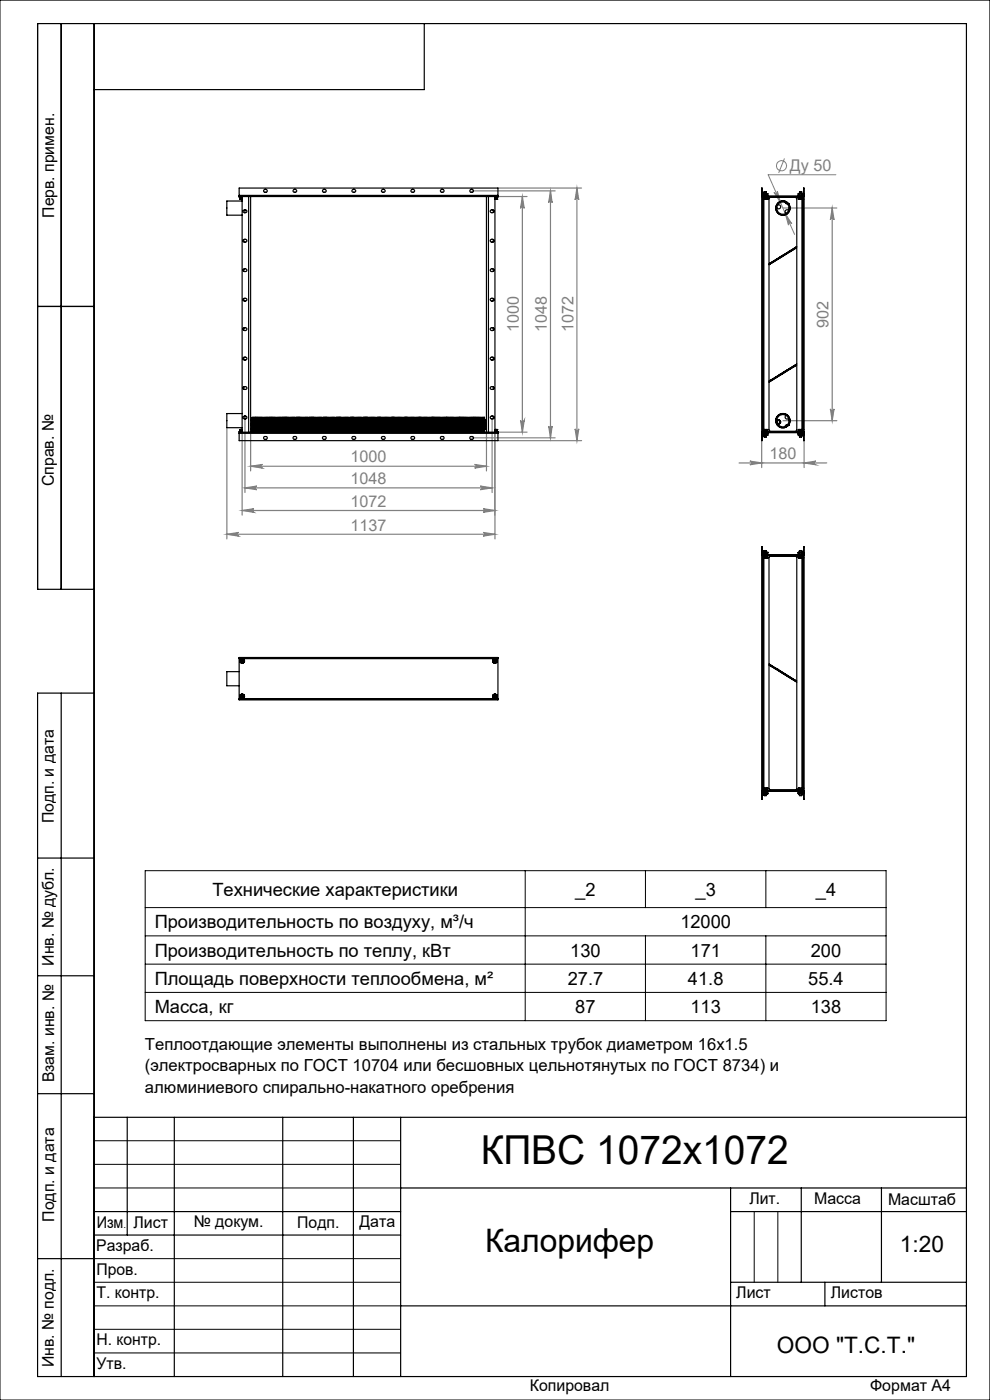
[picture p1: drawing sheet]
<svg xmlns="http://www.w3.org/2000/svg" width="210mm" height="297mm" viewBox="0 0 210 297" stroke-linecap="round" stroke-linejoin="round" font-family="sans-serif">
<defs><g id="words">
<text font-size="8.5" x="102" y="247">КПВС 1072х1072</text>
<text font-size="6.9" x="102.9" y="265.6">Калорифер</text>
<g font-size="4.8">
<text x="190.9" y="265.6">1:20</text>
<text x="164.8" y="287">ООО &quot;Т.С.Т.&quot;</text>
</g>
<g font-size="3.9">
<text x="45.1" y="190.1">Технические характеристики</text>
<text x="122" y="190">_2</text>
<text x="147.5" y="190">_3</text>
<text x="173.1" y="190">_4</text>
<text x="32.8" y="196.9">Производительность по воздуху, м³/ч</text>
<text x="144.3" y="196.9">12000</text>
<text x="32.8" y="202.9">Производительность по теплу, кВт</text>
<text x="121" y="202.9">130</text>
<text x="146.5" y="202.9">171</text>
<text x="172" y="202.9">200</text>
<text x="32.8" y="208.9">Площадь поверхности теплообмена, м²</text>
<text x="120.4" y="208.9">27.7</text>
<text x="145.9" y="208.9">41.8</text>
<text x="171.4" y="208.9">55.4</text>
<text x="32.8" y="214.9">Масса, кг</text>
<text x="122" y="214.9">87</text>
<text x="146.5" y="214.9">113</text>
<text x="172" y="214.9">138</text>
</g>
<g font-size="3.5">
<text x="30.7" y="222.8">Теплоотдающие элементы выполнены из стальных трубок диаметром 16x1.5</text>
<text x="30.7" y="227.3">(электросварных по ГОСТ 10704 или бесшовных цельнотянутых по ГОСТ 8734) и</text>
<text x="30.7" y="231.8">алюминиевого спирально-накатного оребрения</text>
</g>
<g font-size="3.4" fill="#808080">
<text x="167.6" y="36.3">Ду 50</text>
<text x="110" y="70.5" transform="rotate(-90 110 70.5)">1000</text>
<text x="116" y="70.5" transform="rotate(-90 116 70.5)">1048</text>
<text x="121.6" y="70.5" transform="rotate(-90 121.6 70.5)">1072</text>
<text x="175.8" y="69.5" transform="rotate(-90 175.8 69.5)">902</text>
<text x="74.4" y="98.1">1000</text>
<text x="163.2" y="97.4">180</text>
<text x="74.4" y="107.5">1072</text>
<text x="74.4" y="102.7">1048</text>
<text x="74.4" y="112.5">1137</text>
</g>
<g font-size="3.4">
<text x="11.5" y="46.2" transform="rotate(-90 11.5 46.2)">Перв. примен.</text>
<text x="11.4" y="103.2" transform="rotate(-90 11.4 103.2)">Справ. №</text>
<text x="11.4" y="174.7" transform="rotate(-90 11.4 174.7)">Подп. и дата</text>
<text x="11.5" y="204.9" transform="rotate(-90 11.5 204.9)">Инв. № дубл.</text>
<text x="11.5" y="229.6" transform="rotate(-90 11.5 229.6)">Взам. инв. №</text>
<text x="159" y="255.5">Лит.</text>
<text x="172.7" y="255.5">Масса</text>
<text x="188.4" y="255.6">Масштаб</text>
<text x="11.5" y="259.2" transform="rotate(-90 11.5 259.2)">Подп. и дата</text>
<text x="20.5" y="260.4">Изм</text>
<text x="28.3" y="260.4">Лист</text>
<text x="41.1" y="260.4">№ докум.</text>
<text x="63.1" y="260.4">Подп.</text>
<text x="76.2" y="260.4">Дата</text>
<text x="20.4" y="265.4">Разраб.</text>
<text x="20.5" y="275.4">Т. контр.</text>
<text x="20.5" y="270.4">Пров.</text>
<text x="156.2" y="275.4">Лист</text>
<text x="176.2" y="275.4">Листов</text>
<text x="20.5" y="285.4">Н. контр.</text>
<text x="11.4" y="290" transform="rotate(-90 11.4 290)">Инв. № подл.</text>
<text x="20.5" y="290.4">Утв.</text>
<text x="112.4" y="295">Копировал</text>
<text x="184.6" y="295">Формат А4</text>
</g>
<text font-size="2.1" x="26.2" y="260.4">.</text>
</g></defs>
<g fill="none" stroke="#808080" stroke-width=".21">
<path d="M166.4 33.6l-1.2 3.1M177.3 37.1h-14.4l5.7 12.6M164.2 40.8a.38 .38 0 0 0 .5 .2 .38 .38 0 0 0 .2-.5l.7 2.5zM166.6 45.3l1.4 2.2a.38 .38 0 0 0-.5-.2 .38 .38 0 0 0-.2 .5z"/>
<circle cx="165.8" cy="35.2" r="1.08"/>
</g>
<g fill="none" stroke="#808080" stroke-width=".25">
<path d="M105.6 39.9h17.8M122.4 39.9v53.6M122.4 39.9l.4 2.5a.39 .39 0 0 0-.4-.4 .39 .39 0 0 0-.4 .4zM100.2 40.5h17.6M105.6 41.7h6.2M110.8 41.7v50M110.8 41.7l.4 2.5a.39 .39 0 0 0-.4-.4 .39 .39 0 0 0-.4 .4zM116.8 40.5v52.4M116.8 40.5l.3 2.5a.37 .37 0 0 0-.3-.4 .37 .37 0 0 0-.4 .4zM166.1 44.1h11.4M176.5 44.1v45.1M176.5 44.1l.4 2.5a.39 .39 0 0 0-.4-.3 .39 .39 0 0 0-.4 .3z"/>
<path d="M48.1 90.8v23.5M51.4 91.7v17.6M52 88.9v15.6M53.2 91.7v8.2M53.2 98.9h50M53.2 98.9l2.5-.4a.39 .39 0 0 0-.4 .4 .39 .39 0 0 0 .4 .4zM100.2 92.9h17.6M100.7 98.5l2.5 .4-2.5 .4a.39 .39 0 0 0 .3-.4 .39 .39 0 0 0-.3-.4zM103.2 91.7v8.2M104.4 88.9v15.6M105 91.7v22.6M105.6 91.7h6.2"/>
<path d="M105.6 93.5h17.8M110.4 89.2a.39 .39 0 0 0 .4 .4 .39 .39 0 0 0 .4-.4l-.4 2.5zM116.4 90.4a.37 .37 0 0 0 .4 .4 .37 .37 0 0 0 .3-.4l-.3 2.5zM122 91a.39 .39 0 0 0 .4 .4 .39 .39 0 0 0 .4-.4l-.4 2.5zM156.8 98.2h18.6M159.1 97.8l2.5 .4-2.5 .4a.39 .39 0 0 0 .3-.4 .39 .39 0 0 0-.3-.4zM161.6 93.5v5.7M166.1 89.2h11.4M170.6 98.2l2.5-.4a.39 .39 0 0 0-.4 .4 .39 .39 0 0 0 .4 .4zM170.6 93.5v5.7M176.1 86.7a.39 .39 0 0 0 .4 .4 .39 .39 0 0 0 .4-.4l-.4 2.5zM48.1 113.3l2.5-.3a.39 .39 0 0 0-.3 .3 .39 .39 0 0 0 .3 .4z"/>
<path d="M48.1 113.3h56.9M51.4 108.3h53.6M51.4 108.3l2.5-.4a.39 .39 0 0 0-.4 .4 .39 .39 0 0 0 .4 .4zM52 103.5l2.5-.4a.39 .39 0 0 0-.4 .4 .39 .39 0 0 0 .4 .4zM52 103.5h52.4M101.9 103.1l2.5 .4-2.5 .4a.39 .39 0 0 0 .3-.4 .39 .39 0 0 0-.3-.4zM102.5 113l2.5 .3-2.5 .4a.39 .39 0 0 0 .3-.4 .39 .39 0 0 0-.3-.3zM102.5 107.9l2.5 .4-2.5 .4a.39 .39 0 0 0 .3-.4 .39 .39 0 0 0-.3-.4z"/>
</g>
<g fill="none" stroke="#000" stroke-width=".21">
<path d="M0 0h210v297h-210zM30.8 184.7h157.2v31.8h-157.2zM30.8 198.5h157.2M30.8 192.5h157.2M111.4 184.7v31.8M136.9 184.7v7.8M136.9 198.5v18M162.5 184.7v7.8M162.5 198.5v18M30.8 204.5h157.2M30.8 210.5h157.2M20 242h65"/>
<path d="M20 247h65M20 252h65M160 257v15M165 257v15M20 267h65M20 272h65M20 277h65M20 282h65M20 287h65"/>
</g>
<g fill="none" stroke="#000" stroke-width=".25">
<path d="M13 5v120M20 5v287M90 5v14h-70M8 65h12M20 125h-12v-120h197v287h-197v-145h12M13 147v145M8 182h12M8 207h12M8 232h12M20 237h185M27 237v25M37 237v55"/>
<path d="M60 237v55M75 237v55M85 237v55M20 257h65M85 252h120M155 252v40M155 257h50M170 252v20M187 252v20M8 267h12M20 262h65M85 277h120"/>
<path d="M155 272h50M175 272v5"/>
</g>
<g fill="#808080">
<path d="M166.6 45.3l.7 2.5a.38 .38 0 0 1 .2-.5 .38 .38 0 0 1 .5 .2zM164.2 40.8l1.4 2.2-.7-2.5a.38 .38 0 0 1-.2 .5 .38 .38 0 0 1-.5-.2z"/>
<path d="M102.5 113l2.5 .3-2.5 .4a.39 .39 0 0 0 .3-.4 .39 .39 0 0 0-.3-.3zM48.1 113.3l2.5-.3a.39 .39 0 0 0-.3 .3 .39 .39 0 0 0 .3 .4z"/>
<path d="M116.4 90.4a.37 .37 0 0 0 .4 .4 .37 .37 0 0 0 .3-.4l-.3 2.5zM116.8 40.5l.3 2.5a.37 .37 0 0 0-.3-.4 .37 .37 0 0 0-.4 .4z"/>
<path d="M110.8 41.7l.4 2.5a.39 .39 0 0 0-.4-.4 .39 .39 0 0 0-.4 .4zM110.4 89.2a.39 .39 0 0 0 .4 .4 .39 .39 0 0 0 .4-.4l-.4 2.5zM122.4 39.9l.4 2.5a.39 .39 0 0 0-.4-.4 .39 .39 0 0 0-.4 .4zM122 91a.39 .39 0 0 0 .4 .4 .39 .39 0 0 0 .4-.4l-.4 2.5zM176.5 44.1l.4 2.5a.39 .39 0 0 0-.4-.3 .39 .39 0 0 0-.4 .3zM176.1 86.7a.39 .39 0 0 0 .4 .4 .39 .39 0 0 0 .4-.4l-.4 2.5z"/>
<path d="M159.1 97.8l2.5 .4-2.5 .4a.39 .39 0 0 0 .3-.4 .39 .39 0 0 0-.3-.4zM170.6 98.2l2.5-.4a.39 .39 0 0 0-.4 .4 .39 .39 0 0 0 .4 .4z"/>
<path d="M53.2 98.9l2.5-.4a.39 .39 0 0 0-.4 .4 .39 .39 0 0 0 .4 .4zM100.7 98.5l2.5 .4-2.5 .4a.39 .39 0 0 0 .3-.4 .39 .39 0 0 0-.3-.4zM51.4 108.3l2.5-.4a.39 .39 0 0 0-.4 .4 .39 .39 0 0 0 .4 .4zM102.5 107.9l2.5 .4-2.5 .4a.39 .39 0 0 0 .3-.4 .39 .39 0 0 0-.3-.4z"/>
<path d="M52 103.5l2.5-.4a.39 .39 0 0 0-.4 .4 .39 .39 0 0 0 .4 .4zM101.9 103.1l2.5 .4-2.5 .4a.39 .39 0 0 0 .3-.4 .39 .39 0 0 0-.3-.4z"/>
</g>
<g fill="none" stroke="#000" stroke-width=".25">
<path d="M50.7 41.4v.3M50.7 41.4v-1.5h54.9v1.5M50.7 41.7v.1h.7M50.7 41.4h54.9M50.7 41.7h2M50.9 41.8l.5 .1M50.9 42.3h.1M50.9 42.3h.5M50.9 41.9v.4M51 42.3h.3M51 41.9v.4M51.3 42.3h.1"/>
<path d="M51.3 41.9v.4M51.4 42.6h-3.3v3h3.3M51.4 41.7v50M51.6 50.9l.2-.1a.37 .37 0 0 1 .5 0 .37 .37 0 0 1 0 .5 .37 .37 0 0 1-.5 .1l-.2-.3zM51.7 57.1l.1-.1a.37 .37 0 0 1 .5 .1 .37 .37 0 0 1 0 .5 .37 .37 0 0 1-.5 0 .28 .28 0 0 1-.2-.2 .28 .28 0 0 1 .1-.3zM51.7 44.6l.1-.1a.37 .37 0 0 1 .4 .1 .37 .37 0 0 1 .1 .4l-.2 .1a.35 .35 0 0 1-.4-.1 .35 .35 0 0 1 0-.4zM51.7 50.8v.5M51.7 57.1v.5M52 44.5l-.1 .6M52.7 41.7h50.5M52.7 41.7v50M53.2 41.7v50"/>
<path d="M68.5 40.3l.5-.1a.28 .28 0 0 1 .2 .4 .28 .28 0 0 1-.3 .2l-.4-.1zM74.8 40.3v-.1a.36 .36 0 0 1 .5 0 .36 .36 0 0 1 0 .5 .39 .39 0 0 1-.4 .1 .39 .39 0 0 1-.2-.4zM81 40.3l.1-.1a.37 .37 0 0 1 .5 0 .37 .37 0 0 1 0 .6 .37 .37 0 0 1-.5-.1l-.2-.2zM103.2 41.7v50M103.2 41.7h.4M103.6 41.7h2M103.6 41.7v50M104.6 44.6v.5M104.6 50.8v.5M104.6 57.1v.5M105 42.3h.1M105 41.7v50"/>
<path d="M105 42.3h.4M105.4 42.3h.1M105.4 41.9v.4M105.4 42.3h-.4M105.5 41.8l-.5 .1M105.6 41.4v.3M105.6 41.7v.1h-.6M161.6 41.4l.2 .3M161.6 41.7h9v50h-9zM161.6 41.4h.1M161.6 41.4v-1.5l.1 1.5M161.7 41.4v.2h8.7l.1-.2"/>
<path d="M161.8 41.7h.1M161.8 41.8h8.6M161.9 41.5h.1M161.9 41.5h.2M161.9 41.1h.2M161.9 41.1h.1M161.9 41.1h.9M161.9 42.3h.1M161.9 42.3h.2M161.9 42.3h.9M161.9 41.1v.4M161.9 41.9v.4"/>
<path d="M162 42.3v48.8M162.1 41.5h.1M162.1 42.3h.1M162.1 40.7h.5M162.1 40.7v.8M162.1 41.9v.4M162.1 41.5h.4M162.1 41.1h.5M162.1 41.1v.4M162.1 42.3h.4M162.5 41.5h.1M162.5 42.3h.1"/>
<path d="M162.5 40.7h-.4M162.5 41.9v.4M162.5 40.7h.1M162.6 40.7l-.1 .8M162.6 41.5h.2M162.6 41.1h.2M162.6 42.3h.2M162.6 41.1v.4M162.6 41.9v.4M162.7 41.5h.1M162.8 42.3h.1M162.8 41.9v.4"/>
<path d="M162.8 41.5h.1M162.8 41.1h.1M162.8 41.5h-1v50.4h1M162.8 41.8l-1 .1M162.8 41.1v.5M163.1 56.2l5.9-3.7v24.7l-5.9 3.7zM163.3 55.9v.1M163.3 41.9h4.3a1.41 1.41 0 0 1 1.4 .3v10.1l-5.9 3.7v-13.8zM164.9 43.5a.42 .42 0 0 1 .6 .1 .42 .42 0 0 1-.1 .6 .42 .42 0 0 1-.6-.2M165.2 54.7h.1M165.5 54.5h.1M166.5 42.9l.3 .3h.2"/>
<path d="M166.5 42.7h.1M166.9 53.6h.1M167 45.3h.1M167.2 43.2h.1M167.3 44.6a.43 .43 0 0 0-.6 0 .43 .43 0 0 0 0 .7M167.4 53.3h.1M168.8 52.5l-5.5 3.4M168.8 52.5l.1 .1M168.9 52.6l-5.6 3.4M169.3 41.1h.2M169.3 41.1h.1M169.3 41.1h1"/>
<path d="M169.3 41.5h.1M169.3 41.5h.2M169.3 41.5h1v50.4h-1M169.3 41.8l1 .1M169.3 41.1v.5M169.4 42.3h.1M169.4 42.3h.9M169.4 41.9v.4M169.5 41.1h.5M169.5 41.5h.1M169.5 42.3h.1M169.5 41.1v.4"/>
<path d="M169.5 41.9v.4M169.6 40.7h.5M169.6 40.7v.8M169.6 41.5h.4M169.6 42.3h.4M169.6 41.9v.4M169.6 40.7h.1M170 42.3h.1M170 41.9v.4M170 41.1h.3M170 41.5h.1M170 41.1v.4"/>
<path d="M170.1 41.5h.2M170.1 42.3h.2M170.1 40.7v.8M170.1 41.9v.4M170.1 42.3v48.8M170.2 41.5h.1M170.3 41.1h.1M170.3 41.5h.1M170.3 42.3h.1M170.3 41.1v.4M170.3 41.9v.4M170.4 41.7h.1"/>
<path d="M170.5 41.4h.1M170.5 41.4v-1.5l.1 1.5M170.6 41.4l-.3 .3M51.6 63.4l.2-.1a.36 .36 0 0 1 .5 .1 .36 .36 0 0 1-.1 .5 .36 .36 0 0 1-.5-.1zM51.7 69.6l.1-.1a.36 .36 0 0 1 .5 .1 .36 .36 0 0 1-.1 .5 .36 .36 0 0 1-.5-.1zM51.7 75.8h.1a.37 .37 0 0 1 .5 .1 .37 .37 0 0 1-.1 .5 .37 .37 0 0 1-.5-.1zM51.7 63.3v.5M51.7 69.6v.5M51.7 75.8v.5M104.6 63.3v.5M104.6 69.6v.5M104.6 75.8v.5"/>
<path d="M165.2 79.5v.1M165.5 79.4h.1M166.9 78.5h.1M167.4 78.2h.1M168.8 77.4l-5.5 3.4M168.8 77.4l.1 .1M168.9 77.5l-5.6 3.4M50.7 91.7v.2M50.7 91.9h54.9M50.7 91.7h2M50.7 91.9v1.6h54.9v-1.6M50.9 91.1h.1"/>
<path d="M50.9 91.1v.3M51 91.1h.3M51 91.1v.3M51.3 91.1v.3M51.4 87.7h-3.3v3h3.3M51.4 91.4l-.5 .1M51.4 91.5h-.7v.2M51.6 82.2l.2-.2a.37 .37 0 0 1 .4 .1 .37 .37 0 0 1 .1 .4l-.2 .1a.37 .37 0 0 1-.4 0 .37 .37 0 0 1-.1-.4zM51.7 82.1v.5M51.9 88.3l.1 .6M52.7 91.7h50.5M53.2 89.1h.3"/>
<path d="M53.2 90.9h.3M53.2 90.2h.3M53.5 89.6v1.9M53.5 89.1v.9l-.3-.1M53.5 91.5h.1M53.5 89.6h.1M53.5 88.5v.6M53.5 88.5h.1M53.5 88.5v1.1M53.5 89.6l.1 .5M53.5 88.5l.1 .6M53.6 90.1v.9"/>
<path d="M53.6 89.1v.9M53.6 89.1h.1M53.6 91l-.1 .5M53.6 91h.1M53.6 90.1h.1M53.6 90h-.1M53.7 89.6v1.9M53.7 90.1v.9M53.7 88.5v1.1M53.7 89.1v.9h-.1M53.7 91.5h.1M53.7 89.6h.1"/>
<path d="M53.7 88.5v.6M53.7 89.6v.5M53.7 91v.5M53.7 88.5h.1M53.8 89.6v1M53.8 90.6v.9M53.8 88.5v1.1M53.8 89.6v.5M53.8 88.5v.6M53.8 90.1v.5M53.8 90.6v.4M53.8 89.1v.9"/>
<path d="M53.8 90h.2M53.8 89.1h.2M53.8 91v.5M53.8 91h.2M53.8 90.1h.2M53.8 90h.1M54 90.1v.9M54 89.1v.9M54 91v.5M54 90h.1M54 91.5h.1M54 89.6h.1"/>
<path d="M54 88.5h.1M54 89.6v1.9M54 88.5v1.1M54 89.6v.5M54 88.5v.6M54 90h.2M54 89.1h.2M54 91h.2M54 90.1h.2M54.2 90.1v.9M54.2 89.1v.9M54.2 91l.1 .5"/>
<path d="M54.2 90h.1M54.3 91.5h.1M54.3 89.6h.1M54.3 88.5h.1M54.3 89.6v1.9M54.3 88.5v1.1M54.3 89.6l-.1 .5M54.3 89.6v.5M54.3 88.5l-.1 .6M54.3 88.5v.6M54.3 90.1v.9M54.3 89.1v.9"/>
<path d="M54.3 90h.2M54.3 89.1h.2M54.3 91v.5M54.3 91h.2M54.3 90.1h.2M54.3 90h.1M54.5 90.1v.9M54.5 89.1v.9M54.5 91v.5M54.5 90h.1M54.5 91.5h.1M54.5 89.6h.1"/>
<path d="M54.5 88.5h.1M54.5 89.6v1M54.5 90.6v.9M54.5 88.5v1.1M54.5 89.6v.5M54.5 88.5v.6M54.5 90.1v.5M54.5 90.6v.4M54.5 90h.2M54.5 89.1h.2M54.5 91h.2M54.5 90.1h.2"/>
<path d="M54.7 90.1v.9M54.7 89.1v.9M54.7 91l.1 .5M54.7 90h.1M54.8 89.6v1.9M54.8 88.5v1.1M54.8 91.5h.1M54.8 89.6h.1M54.8 89.6l-.1 .5M54.8 88.5h.1M54.8 88.5l-.1 .6M54.8 90.1v.5"/>
<path d="M54.8 90.6v.4M54.8 89.6v1M54.8 90.6v.9M54.8 89.1v.9h.2M54.8 89.1h.2M54.8 88.5v.6M54.8 89.6v.5M54.8 91v.5M54.8 91h.2M54.8 90.1h.2M55 90.1v.9M55 89.1v.9"/>
<path d="M55 91v.5M55 90h.1M55 89.6v1.9M55 88.5v1.1M55 91.5h.1M55 89.6h.1M55 89.6v.5M55 88.5h.1M55 88.5v.6M55 90.1v.5M55 90.6v.4M55 89.6v1"/>
<path d="M55 90.6v.9M55 89.1v.9h1.5v-.9M55 89.1h1.5M55 91h1.5M55 90.1h1.5M55.2 90.1v.9M55.2 89.1l.1 .9zM55.2 91.5h.1M55.2 89.6h.1M55.2 88.5v.6M55.2 89.6v.5M55.2 91v.5"/>
<path d="M55.2 88.5h.1M55.3 90.1v.5M55.3 90.6v.4M55.3 89.6v1M55.3 90.6v.9M55.3 88.5v1.1M55.5 89.6v1.9M55.5 88.5v1.1M55.5 88.5v1.5M55.5 91.5h.1M55.5 89.6h.1M55.5 88.5h.1"/>
<path d="M55.5 89.6v1M55.5 90.6v.9M55.7 89.6v1.9M55.7 88.5v1.1M55.7 88.5v1.5M55.7 91.5h.1M55.7 89.6h.1M55.7 88.5h.1M55.8 89.6v1M55.8 90.6v.9M55.8 88.5v1.1M55.8 88.5v1.5"/>
<path d="M56 90.1v.9M56 89.1v.9zM56 91.5h.1M56 89.6h.1M56 88.5v.6M56 89.6v.5M56 91v.5M56 88.5h.1M56 90.1v.5M56 90.6v.4M56 89.6v1M56 90.6v.9"/>
<path d="M56 88.5v1.1M56.2 89.6v1.9M56.2 88.5v1.1M56.2 88.5v1.5M56.2 91.5h.1M56.2 89.6h.1M56.2 88.5h.1M56.3 89.6v1M56.3 90.6v.9M56.3 88.5v1.1M56.3 88.5v1.5M56.5 89.6v1.9"/>
<path d="M56.5 90.1v.9M56.5 88.5v1.1M56.5 91.5h.1M56.5 89.6h.1M56.5 88.5v.6M56.5 89.6v.5M56.5 91v.5M56.5 88.5h.1M56.5 89.6v1M56.5 90.6v.9M56.5 89.6l.1 .5M56.5 88.5l.1 .6"/>
<path d="M56.6 90.1v.5M56.6 90.6v.4M56.6 89.1v.9M56.6 89.1h.1M56.6 91l-.1 .5M56.6 91h.1M56.6 90.1h.1M56.6 90h.1M56.7 90.1v.9M56.7 89.1v.9h-.1M56.7 91.5h.1M56.7 89.6h.1"/>
<path d="M56.7 88.5v.6M56.7 89.6v.5M56.7 91v.5M56.7 88.5h.1M56.8 89.6v1.9M56.8 88.5v1.1M56.8 88.5v.6M56.8 89.6v.5M56.8 90.1v.9M56.8 89.1v.9M56.8 90h.2M56.8 89.1h.2"/>
<path d="M56.8 91v.5M56.8 91h.2M56.8 90.1h.2M56.8 90h.1M57 90.1v.9M57 89.1v.9M57 91v.5M57 90h.1M57 91.5h.1M57 89.6h.1M57 88.5h.1M57 89.6v1.9"/>
<path d="M57 88.5v1.1M57 89.6v.5M57 88.5v.6M57 90h.2M57 89.1h.2M57 91h.2M57 90.1h.2M57.2 90.1v.9M57.2 89.1v.9M57.2 91l.1 .5M57.2 90h.1M57.3 91.5h.1"/>
<path d="M57.3 89.6h.1M57.3 88.5h.1M57.3 89.6v1M57.3 90.6v.9M57.3 88.5v1.1M57.3 89.6l-.1 .5M57.3 89.6v.5M57.3 88.5v.6M57.3 88.5l-.1 .6M57.3 90.1v.5M57.3 90.6v.4M57.3 89.1v.9"/>
<path d="M57.3 90h.2M57.3 89.1h.2M57.3 91v.5M57.3 91h.2M57.3 90.1h.2M57.3 90h.1M57.5 90.1v.9M57.5 89.1v.9M57.5 91v.5M57.5 90h.1M57.5 91.5h.1M57.5 89.6h.1"/>
<path d="M57.5 88.5h.1M57.5 89.6v1.9M57.5 88.5v1.1M57.5 89.6v.5M57.5 88.5v.6M57.5 90h.2M57.5 89.1h.2M57.5 91h.2M57.5 90.1h.2M57.7 90.1v.9M57.7 89.1v.9M57.7 91v.5"/>
<path d="M57.7 90h.1M57.7 89.6v1.9M57.7 88.5v1.1M57.7 91.5h.1M57.7 89.6h.1M57.7 88.5v.6M57.7 89.6v.5M57.7 88.5h.1M57.8 89.6v1M57.8 90.6v.9M57.8 90.1v.5M57.8 90.6v.4"/>
<path d="M57.8 89.1v.9h.2M57.8 88.5v1.1M57.8 89.1h.2M57.8 88.5v.6M57.8 89.6v.5M57.8 91v.5M57.8 91h.2M57.8 90.1h.2M58 90.1v.9M58 89.1v.9M58 91v.5M58 90h.1"/>
<path d="M58 89.6v1M58 90.6v.9M58 91.5h.1M58 89.6h.1M58 89.6v.5M58 88.5h.1M58 88.5v.6M58 90.1v.5M58 90.6v.4M58 89.1v.9h1.2v-.9M58 88.5v1.1M58 89.1h1.2"/>
<path d="M58 91h1.2M58 90.1h1.2M58.2 89.6v1.9M58.2 88.5v1.1M58.2 88.5v1.5M58.2 91.5h.1M58.2 89.6h.1M58.2 88.5h.1M58.3 89.6v1M58.3 90.6v.9M58.3 88.5v1.5M58.3 88.5v1.1"/>
<path d="M58.5 89.6v1.9M58.5 88.5v1.1M58.5 88.5v1.5M58.5 91.5h.1M58.5 89.6h.1M58.5 88.5h.1M58.5 89.6v1M58.5 90.6v.9M58.7 90.1v.9M58.7 89.1l.1 .9zM58.7 91.5h.1M58.7 89.6h.1"/>
<path d="M58.7 88.5v.6M58.7 89.6v.5M58.7 91v.5M58.7 88.5h.1M58.8 89.6v1M58.8 90.6v.9M58.8 90.1v.5M58.8 90.6v.4M58.8 88.5v1.1M59 89.6v1.9M59 88.5v1.1M59 88.5v1.5"/>
<path d="M59 91.5h.1M59 89.6h.1M59 88.5h.1M59 89.6v1M59 90.6v.9M59.2 89.6v1.9M59.2 90.1v.9M59.2 88.5v1.1M59.2 91.5h.1M59.2 89.6h.1M59.2 88.5v.6M59.2 89.6v.5"/>
<path d="M59.2 91v.5M59.2 88.5h.1M59.3 89.6v1M59.3 90.6v.9M59.3 88.5v1.1M59.3 89.6v.5M59.3 88.5v.6M59.3 90.1v.5M59.3 90.6v.4M59.3 89.1v.9M59.3 89.1h.2M59.3 91v.5"/>
<path d="M59.3 91h.2M59.3 90.1h.2M59.3 90h.1M59.5 90.1v.9M59.5 89.1v.9h-.2M59.5 91.5h.1M59.5 89.6h.1M59.5 88.5v.6M59.5 89.6v.5M59.5 91v.5M59.5 88.5h.1M59.5 89.6v1.9"/>
<path d="M59.5 88.5v1.1M59.5 89.1v.9M59.5 90h.2M59.5 89.1h.2M59.5 91h.2M59.5 90.1h.2M59.5 90h.1M59.7 90.1v.9M59.7 89.1v.9M59.7 91l.1 .5M59.7 90h.1M59.8 91.5h.1"/>
<path d="M59.8 89.6h.1M59.8 88.5h.1M59.8 89.6v1.9M59.8 88.5v1.1M59.8 89.6v.5M59.8 89.6l-.1 .5M59.8 88.5l-.1 .6M59.8 88.5v.6M59.8 90.1v.9M59.8 89.1v.9M59.8 90h.2M59.8 89.1h.2"/>
<path d="M59.8 91v.5M59.8 91h.2M59.8 90.1h.2M59.8 90h.1M60 90.1v.9M60 89.1v.9M60 91v.5M60 90h.1M60 91.5h.1M60 89.6h.1M60 88.5h.1M60 89.6v1"/>
<path d="M60 90.6v.9M60 88.5v1.1M60 89.6v.5M60 88.5v.6M60 90.1v.5M60 90.6v.4M60 90h.2M60 89.1h.2M60 91h.2M60 90.1h.2M60.2 90.1v.9M60.2 89.1v.9"/>
<path d="M60.2 91l.1 .5M60.2 90h.1M60.3 91.5h.1M60.3 89.6h.1M60.3 88.5h.1M60.3 89.6v1.9M60.3 88.5v1.1M60.3 89.6v.5M60.3 89.6l-.1 .5M60.3 88.5v.6M60.3 88.5l-.1 .6M60.3 90.1v.9"/>
<path d="M60.3 89.1v.9M60.3 90h.2M60.3 89.1h.2M60.3 91v.5M60.3 91h.2M60.3 90.1h.2M60.3 90h.1M60.5 90.1v.9M60.5 89.1v.9M60.5 91v.5M60.5 90h.1M60.5 91.5h.1"/>
<path d="M60.5 89.6h.1M60.5 88.5h.1M60.5 89.6v1.9M60.5 88.5v1.1M60.5 89.6v.5M60.5 88.5v.6M60.5 90h.2M60.5 89.1h.2M60.5 91h.2M60.5 90.1h.2M60.7 90.1v.9M60.7 89.1v.9"/>
<path d="M60.7 91v.5M60.7 90h.1M60.7 88.5v1.1M60.7 91.5h.1M60.7 89.6h.1M60.7 89.6v.5M60.7 88.5h.1M60.7 88.5v.6M60.8 90.1v.5M60.8 90.6v.4M60.8 89.6v1M60.8 90.6v.9"/>
<path d="M60.8 89.1v.9h.2M60.8 89.1h.2M60.8 88.5v.6M60.8 89.6v.5M60.8 91v.5M60.8 91h.2M60.8 90.1h.2M61 90.1v.9M61 89.1v.9M61 91v.5M61 90h.1M61 89.6v1.9"/>
<path d="M61 88.5v1.1M61 91.5h.1M61 89.6h.1M61 89.6v.5M61 88.5h.1M61 88.5v.6M61 90.1v.5M61 90.6v.4M61 89.6v1M61 90.6v.9M61 89.1v.9h1.2v-.9M61 89.1h1.2"/>
<path d="M61 91h1.2M61 90.1h1.2M61.2 89.6v1.9M61.2 88.5v1.1M61.2 88.5v1.5M61.2 91.5h.1M61.2 89.6h.1M61.2 88.5h.1M61.3 89.6v1M61.3 90.6v.9M61.3 88.5v1.5M61.3 88.5v1.1"/>
<path d="M61.5 90.1v.9M61.5 88.5v1.1M61.5 89.1v.9zM61.5 91.5h.1M61.5 89.6h.1M61.5 88.5v.6M61.5 89.6v.5M61.5 91v.5M61.5 88.5h.1M61.5 90.1v.5M61.5 90.6v.4M61.5 89.6v1"/>
<path d="M61.5 90.6v.9M61.7 89.6v1.9M61.7 88.5v1.1M61.7 88.5v1.5M61.7 91.5h.1M61.7 89.6h.1M61.7 88.5h.1M61.8 89.6v1M61.8 90.6v.9M61.8 88.5v1.5M61.8 88.5v1.1M62 90.1v.9"/>
<path d="M62 89.1v.9zM62 91.5h.1M62 89.6h.1M62 88.5v.6M62 89.6v.5M62 91v.5M62 88.5h.1M62 90.1v.5M62 90.6v.4M62 89.6v1M62 90.6v.9M62 88.5v1.1"/>
<path d="M62.2 89.6v1.9M62.2 90.1v.9M62.2 88.5v1.1M62.2 91.5h.1M62.2 89.6h.1M62.2 88.5v.6M62.2 89.6v.5M62.2 91v.5M62.2 88.5h.1M62.3 89.6v1.9M62.3 88.5v1.1M62.3 89.6v.5"/>
<path d="M62.3 88.5v.6M62.3 90.1v.9M62.3 89.1v.9M62.3 89.1h.2M62.3 91v.5M62.3 91h.2M62.3 90.1h.2M62.3 90h.1M62.5 89.6v1.9M62.5 90.1v.9M62.5 88.5v1.1M62.5 89.1v.9h-.2"/>
<path d="M62.5 91.5h.1M62.5 89.6h.1M62.5 88.5v.6M62.5 89.6v.5M62.5 91v.5M62.5 88.5h.1M62.5 89.6v1M62.5 90.6v.9M62.5 90.1v.5M62.5 90.6v.4M62.5 89.1v.9M62.5 90h.2"/>
<path d="M62.5 89.1h.2M62.5 91h.2M62.5 90.1h.2M62.5 90h.1M62.7 90.1v.9M62.7 89.1v.9M62.7 91l.1 .5M62.7 90h.1M62.8 91.5h.1M62.8 89.6h.1M62.8 88.5h.1M62.8 89.6v1.9"/>
<path d="M62.8 88.5v1.1M62.8 89.6v.5M62.8 89.6l-.1 .5M62.8 88.5l-.1 .6M62.8 88.5v.6M62.8 90.1v.9M62.8 89.1v.9M62.8 90h.2M62.8 89.1h.2M62.8 91v.5M62.8 91h.2M62.8 90.1h.2"/>
<path d="M62.8 90h.1M63 90.1v.9M63 89.1v.9M63 91v.5M63 90h.1M63 91.5h.1M63 89.6h.1M63 88.5h.1M63 89.6v1.9M63 88.5v1.1M63 89.6v.5M63 88.5v.6"/>
<path d="M63 90h.2M63 89.1h.2M63 91h.2M63 90.1h.2M63.2 90.1v.9M63.2 89.1v.9M63.2 91l.1 .5M63.2 90h.1M63.3 91.5h.1M63.3 89.6h.1M63.3 88.5h.1M63.3 89.6v1"/>
<path d="M63.3 90.6v.9M63.3 88.5v1.1M63.3 89.6v.5M63.3 89.6l-.1 .5M63.3 88.5v.6M63.3 88.5l-.1 .6M63.3 90.1v.5M63.3 90.6v.4M63.3 89.1v.9M63.3 90h.2M63.3 89.1h.2M63.3 91v.5"/>
<path d="M63.3 91h.2M63.3 90.1h.2M63.3 90h.1M63.5 90.1v.9M63.5 89.1v.9M63.5 91v.5M63.5 90h.1M63.5 89.6v1.9M63.5 88.5v1.1M63.5 91.5h.1M63.5 89.6h.1M63.5 89.6v.5"/>
<path d="M63.5 88.5h.1M63.5 88.5v.6M63.5 89.6v1M63.5 90.6v.9M63.5 90.1v.5M63.5 90.6v.4M63.5 89.1v.9h.2M63.5 89.1h.2M63.5 91h.2M63.5 90.1h.2M63.7 90.1v.9M63.7 89.1v.9"/>
<path d="M63.7 91v.5M63.7 90h.1M63.7 89.6v1.9M63.7 88.5v1.1M63.7 91.5h.1M63.7 89.6h.1M63.7 89.6v.5M63.7 88.5h.1M63.7 88.5v.6M63.8 90.1v.5M63.8 90.6v.4M63.8 89.6v1"/>
<path d="M63.8 90.6v.9M63.8 89.1v.9h1.2v-.9M63.8 88.5v1.1M63.8 89.1h1.2M63.8 88.5v.6M63.8 89.6v.5M63.8 91v.5M63.8 91h1.2M63.8 90.1h1.2M64 90.1v.9M64 88.5v1.1M64 89.1v.9z"/>
<path d="M64 91.5h.1M64 89.6h.1M64 88.5v.6M64 89.6v.5M64 91v.5M64 88.5h.1M64 90.1v.5M64 90.6v.4M64 89.6v1M64 90.6v.9M64.2 89.6v1.9M64.2 88.5v1.1"/>
<path d="M64.2 88.5v1.5M64.2 91.5h.1M64.2 89.6h.1M64.2 88.5h.1M64.3 89.6v1M64.3 90.6v.9M64.3 88.5v1.1M64.3 88.5v1.5M64.5 89.6v1.9M64.5 88.5v1.1M64.5 88.5v1.5M64.5 91.5h.1"/>
<path d="M64.5 89.6h.1M64.5 88.5h.1M64.5 89.6v1M64.5 90.6v.9M64.7 90.1v.9M64.7 89.1l.1 .9zM64.7 91.5h.1M64.7 89.6h.1M64.7 88.5v.6M64.7 89.6v.5M64.7 91v.5M64.7 88.5h.1"/>
<path d="M64.8 89.6v1M64.8 90.6v.9M64.8 90.1v.5M64.8 90.6v.4M64.8 88.5v1.1M65 89.6v1.9M65 90.1v.9M65 88.5v1.1M65 91.5h.1M65 89.6h.1M65 88.5v.6M65 89.6v.5"/>
<path d="M65 91v.5M65 88.5h.1M65 89.6l.1 .5M65 88.5l.1 .6M65.1 90.1v.9M65.1 89.1v.9M65.1 89.1h.1M65.1 91l-.1 .5M65.1 91h.1M65.1 90.1h.1M65.1 90h-.1M65.2 89.6v1.9"/>
<path d="M65.2 90.1v.9M65.2 88.5v1.1M65.2 89.1v.9h-.1M65.2 88.5v.6M65.2 89.6v.5M65.2 91v.5M65.2 91.5h.1M65.2 89.6h.1M65.2 88.5h.1M65.3 89.6v1M65.3 90.6v.9M65.3 88.5v1.1"/>
<path d="M65.3 89.6v.5M65.3 88.5v.6M65.3 90.1v.5M65.3 90.6v.4M65.3 89.1v.9M65.3 90h.2M65.3 89.1h.2M65.3 91v.5M65.3 91h.2M65.3 90.1h.2M65.3 90h.1M65.5 90.1v.9"/>
<path d="M65.5 89.1v.9M65.5 91v.5M65.5 90h.1M65.5 91.5h.1M65.5 89.6h.1M65.5 88.5h.1M65.5 89.6v1.9M65.5 88.5v1.1M65.5 89.6v.5M65.5 88.5v.6M65.5 90h.2M65.5 89.1h.2"/>
<path d="M65.5 91h.2M65.5 90.1h.2M65.7 90.1v.9M65.7 89.1v.9M65.7 91l.1 .5M65.7 90h.1M65.8 91.5h.1M65.8 89.6h.1M65.8 88.5h.1M65.8 89.6v1.9M65.8 88.5v1.1M65.8 89.6l-.1 .5"/>
<path d="M65.8 89.6v.5M65.8 88.5v.6M65.8 88.5l-.1 .6M65.8 90.1v.9M65.8 89.1v.9M65.8 90h.2M65.8 89.1h.2M65.8 91v.5M65.8 91h.2M65.8 90.1h.2M65.8 90h.1M66 90.1v.9"/>
<path d="M66 89.1v.9M66 91v.5M66 90h.1M66 91.5h.1M66 89.6h.1M66 88.5h.1M66 89.6v1M66 90.6v.9M66 88.5v1.1M66 89.6v.5M66 88.5v.6M66 90.1v.5"/>
<path d="M66 90.6v.4M66 90h.2M66 89.1h.2M66 91h.2M66 90.1h.2M66.2 90.1v.9M66.2 89.1v.9M66.2 91l.1 .5M66.2 90h.1M66.3 91.5h.1M66.3 89.6h.1M66.3 88.5h.1"/>
<path d="M66.3 89.6v1.9M66.3 88.5v1.1M66.3 89.6v.5M66.3 89.6l-.1 .5M66.3 88.5l-.1 .6M66.3 88.5v.6M66.3 90.1v.9M66.3 89.1v.9M66.3 90h.2M66.3 89.1h.2M66.3 91v.5M66.3 91h.2"/>
<path d="M66.3 90.1h.2M66.3 90h.1M66.5 90.1v.9M66.5 89.1v.9M66.5 91v.5M66.5 90h.1M66.5 89.6v1.9M66.5 88.5v1.1M66.5 91.5h.1M66.5 89.6h.1M66.5 89.6v.5M66.5 88.5h.1"/>
<path d="M66.5 88.5v.6M66.5 89.6v1M66.5 90.6v.9M66.5 90.1v.5M66.5 90.6v.4M66.5 89.1v.9h.2M66.5 89.1h.2M66.5 91h.2M66.5 90.1h.2M66.7 90.1v.9M66.7 89.1v.9M66.7 91v.5"/>
<path d="M66.7 90h.1M66.7 91.5h.1M66.7 89.6h.1M66.7 89.6v.5M66.7 88.5h.1M66.7 88.5v.6M66.8 90.1v.5M66.8 90.6v.4M66.8 89.6v1M66.8 90.6v.9M66.8 89.1v.9h1.2v-.9M66.8 88.5v1.1"/>
<path d="M66.8 89.1h1.2M66.8 88.5v.6M66.8 89.6v.5M66.8 91v.5M66.8 91h1.2M66.8 90.1h1.2M67 89.6v1.9M67 88.5v1.1M67 88.5v1.5M67 91.5h.1M67 89.6h.1M67 88.5h.1"/>
<path d="M67 89.6v1M67 90.6v.9M67.2 89.6v1.9M67.2 88.5v1.1M67.2 88.5v1.5M67.2 91.5h.1M67.2 89.6h.1M67.2 88.5h.1M67.3 89.6v1M67.3 90.6v.9M67.3 88.5v1.5M67.3 88.5v1.1"/>
<path d="M67.5 90.1v.9M67.5 89.1v.9zM67.5 91.5h.1M67.5 89.6h.1M67.5 88.5v.6M67.5 89.6v.5M67.5 91v.5M67.5 88.5h.1M67.5 90.1v.5M67.5 90.6v.4M67.5 89.6v1M67.5 90.6v.9"/>
<path d="M67.5 88.5v1.1M67.7 89.6v1.9M67.7 88.5v1.1M67.7 88.5v1.5M67.7 91.5h.1M67.7 89.6h.1M67.7 88.5h.1M67.8 89.6v1M67.8 90.6v.9M67.8 88.5v1.1M67.8 88.5v1.5M68 89.6v1.9"/>
<path d="M68 90.1v.9M68 88.5v1.1M68 91.5h.1M68 89.6h.1M68 88.5v.6M68 89.6v.5M68 91v.5M68 88.5h.1M68 89.6v1M68 90.6v.9M68 89.6l.1 .5M68 88.5l.1 .6"/>
<path d="M68.1 90.1v.5M68.1 90.6v.4M68.1 89.1v.9M68.1 89.1h.1M68.1 91l-.1 .5M68.1 91h.1M68.1 90.1h.1M68.1 90h-.1M68.2 90.1v.9M68.2 88.5v1.1M68.2 89.1v.9h-.1M68.2 91.5h.1"/>
<path d="M68.2 89.6h.1M68.2 88.5v.6M68.2 89.6v.5M68.2 91v.5M68.2 88.5h.1M68.3 89.6v1.9M68.3 89.6v.5M68.3 88.5v.6M68.3 90.1v.9M68.3 89.1v.9M68.3 90h.2M68.3 89.1h.2"/>
<path d="M68.3 91v.5M68.3 91h.2M68.3 90.1h.2M68.3 90h.1M68.5 92.7l.4-.1a.3 .3 0 0 1 .3 .3 .3 .3 0 0 1-.3 .3l-.5-.1zM68.5 90.1v.9M68.5 89.1v.9M68.5 91v.5M68.5 90h.1M68.5 91.5h.1M68.5 89.6h.1M68.5 88.5h.1"/>
<path d="M68.5 89.6v1.9M68.5 88.5v1.1M68.5 89.6v.5M68.5 88.5v.6M68.5 90h.2M68.5 89.1h.2M68.5 91h.2M68.5 90.1h.2M68.7 90.1v.9M68.7 89.1v.9M68.7 91l.1 .5M68.7 90h.1"/>
<path d="M68.8 91.5h.1M68.8 89.6h.1M68.8 88.5h.1M68.8 89.6v1M68.8 90.6v.9M68.8 88.5v1.1M68.8 89.6v.5M68.8 89.6l-.1 .5M68.8 88.5l-.1 .6M68.8 88.5v.6M68.8 90.1v.5M68.8 90.6v.4"/>
<path d="M68.8 89.1v.9M68.8 90h.2M68.8 89.1h.2M68.8 91v.5M68.8 91h.2M68.8 90.1h.2M68.8 90h.1M69 90.1v.9M69 89.1v.9M69 91v.5M69 90h.1M69 91.5h.1"/>
<path d="M69 89.6h.1M69 88.5h.1M69 89.6v1.9M69 88.5v1.1M69 89.6v.5M69 88.5v.6M69 90h.2M69 89.1h.2M69 91h.2M69 90.1h.2M69.2 90.1v.9M69.2 89.1v.9"/>
<path d="M69.2 91l.1 .5M69.2 90h.1M69.3 89.6v1.9M69.3 88.5v1.1M69.3 91.5h.1M69.3 89.6h.1M69.3 89.6l-.1 .5M69.3 88.5h.1M69.3 88.5l-.1 .6M69.3 90.1v.5M69.3 90.6v.4M69.3 89.6v1"/>
<path d="M69.3 90.6v.9M69.3 89.1v.9h.2M69.3 89.1h.2M69.3 88.5v.6M69.3 89.6v.5M69.3 91v.5M69.3 91h.2M69.3 90.1h.2M69.5 90.1v.9M69.5 89.1v.9M69.5 91v.5M69.5 90h.1"/>
<path d="M69.5 91.5h.1M69.5 89.6h.1M69.5 89.6v.5M69.5 88.5h.1M69.5 88.5v.6M69.5 90.1v.5M69.5 90.6v.4M69.5 89.6v1M69.5 90.6v.9M69.5 89.1v.9h1.2v-.9M69.5 88.5v1.1M69.5 89.1h1.2"/>
<path d="M69.5 91h1.2M69.5 90.1h1.2M69.7 89.6v1.9M69.7 88.5v1.1M69.7 88.5v1.5M69.7 91.5h.1M69.7 89.6h.1M69.7 88.5h.1M69.8 89.6v1M69.8 90.6v.9M69.8 88.5v1.5M69.8 88.5v1.1"/>
<path d="M70 90.1v.9M70 89.1v.9zM70 91.5h.1M70 89.6h.1M70 88.5v.6M70 89.6v.5M70 91v.5M70 88.5h.1M70 90.1v.5M70 90.6v.4M70 89.6v1M70 90.6v.9"/>
<path d="M70 88.5v1.1M70.2 89.6v1.9M70.2 88.5v1.1M70.2 88.5v1.5M70.2 91.5h.1M70.2 89.6h.1M70.2 88.5h.1M70.3 89.6v1M70.3 90.6v.9M70.3 88.5v1.5M70.3 88.5v1.1M70.5 89.6v1.9"/>
<path d="M70.5 88.5v1.1M70.5 88.5v1.5M70.5 91.5h.1M70.5 89.6h.1M70.5 88.5h.1M70.5 89.6v1M70.5 90.6v.9M70.7 90.1v.9M70.7 91.5h.1M70.7 89.6h.1M70.7 88.5v.6M70.7 89.6v.5"/>
<path d="M70.7 91v.5M70.7 88.5h.1M70.8 89.6v1.9M70.8 88.5v1.1M70.8 89.6v.5M70.8 88.5v.6M70.8 90.1v.9M70.8 89.1v.9M70.8 89.1h.2M70.8 91v.5M70.8 91h.2M70.8 90.1h.2"/>
<path d="M70.8 90h.1M71 89.6v1.9M71 90.1v.9M71 88.5v1.1M71 89.1v.9h-.2M71 91.5h.1M71 89.6h.1M71 88.5v.6M71 89.6v.5M71 91v.5M71 88.5h.1M71 89.1v.9"/>
<path d="M71 90h.2M71 89.1h.2M71 91h.2M71 90.1h.2M71 90h.1M71.2 90.1v.9M71.2 89.1v.9M71.2 91l.1 .5M71.2 90h.1M71.3 91.5h.1M71.3 89.6h.1M71.3 88.5h.1"/>
<path d="M71.3 89.6v1M71.3 90.6v.9M71.3 88.5v1.1M71.3 89.6v.5M71.3 89.6l-.1 .5M71.3 88.5v.6M71.3 88.5l-.1 .6M71.3 90.1v.5M71.3 90.6v.4M71.3 89.1v.9M71.3 90h.2M71.3 89.1h.2"/>
<path d="M71.3 91v.5M71.3 91h.2M71.3 90.1h.2M71.3 90h.1M71.5 90.1v.9M71.5 89.1v.9M71.5 91v.5M71.5 90h.1M71.5 91.5h.1M71.5 89.6h.1M71.5 88.5h.1M71.5 89.6v1.9"/>
<path d="M71.5 88.5v1.1M71.5 89.6v.5M71.5 88.5v.6M71.5 90h.2M71.5 89.1h.2M71.5 91h.2M71.5 90.1h.2M71.7 90.1v.9M71.7 89.1v.9M71.7 91l.1 .5M71.7 90h.1M71.8 91.5h.1"/>
<path d="M71.8 89.6h.1M71.8 88.5h.1M71.8 89.6v1.9M71.8 88.5v1.1M71.8 89.6l-.1 .5M71.8 89.6v.5M71.8 88.5v.6M71.8 88.5l-.1 .6M71.8 90.1v.9M71.8 89.1v.9M71.8 90h.2M71.8 89.1h.2"/>
<path d="M71.8 91v.5M71.8 91h.2M71.8 90.1h.2M71.8 90h.1M72 90.1v.9M72 89.1v.9M72 91v.5M72 90h.1M72 91.5h.1M72 89.6h.1M72 88.5h.1M72 89.6v1"/>
<path d="M72 90.6v.9M72 88.5v1.1M72 89.6v.5M72 88.5v.6M72 90.1v.5M72 90.6v.4M72 90h.2M72 89.1h.2M72 91h.2M72 90.1h.2M72.2 90.1v.9M72.2 89.1v.9"/>
<path d="M72.2 91v.5M72.2 90h.1M72.2 89.6v1.9M72.2 88.5v1.1M72.2 91.5h.1M72.2 89.6h.1M72.2 89.6v.5M72.2 88.5h.1M72.2 88.5v.6M72.3 90.1v.5M72.3 90.6v.4M72.3 89.6v1"/>
<path d="M72.3 90.6v.9M72.3 88.5v1.1M72.3 89.1v.9h.2M72.3 89.1h.2M72.3 88.5v.6M72.3 89.6v.5M72.3 91v.5M72.3 91h.2M72.3 90.1h.2M72.5 90.1v.9M72.5 89.1v.9M72.5 91v.5"/>
<path d="M72.5 90h.1M72.5 89.6v1.9M72.5 88.5v1.1M72.5 91.5h.1M72.5 89.6h.1M72.5 89.6v.5M72.5 88.5h.1M72.5 88.5v.6M72.5 90.1v.5M72.5 90.6v.4M72.5 89.6v1M72.5 90.6v.9"/>
<path d="M72.5 89.1v.9h1.2v-.9M72.5 89.1h1.2M72.5 91h1.2M72.5 90.1h1.2M72.7 90.1v.9M72.7 88.5v1.1M72.7 89.1l.1 .9zM72.7 91.5h.1M72.7 89.6h.1M72.7 88.5v.6M72.7 89.6v.5M72.7 91v.5"/>
<path d="M72.7 88.5h.1M72.8 90.1v.5M72.8 90.6v.4M72.8 89.6v1M72.8 90.6v.9M73 89.6v1.9M73 88.5v1.1M73 88.5v1.5M73 91.5h.1M73 89.6h.1M73 88.5h.1M73 89.6v1"/>
<path d="M73 90.6v.9M73.2 89.6v1.9M73.2 88.5v1.1M73.2 88.5v1.5M73.2 91.5h.1M73.2 89.6h.1M73.2 88.5h.1M73.3 89.6v1M73.3 90.6v.9M73.3 88.5v1.5M73.3 88.5v1.1M73.5 89.6v1"/>
<path d="M73.5 90.6v.9M73.5 90.1v.9M73.5 89.1v.9zM73.5 91.5h.1M73.5 89.6h.1M73.5 88.5v.6M73.5 89.6v.5M73.5 91v.5M73.5 88.5h.1M73.5 90.1v.5M73.5 90.6v.4M73.5 88.5v1.1"/>
<path d="M73.7 89.6v1.9M73.7 90.1v.9M73.7 88.5v1.1M73.7 91.5h.1M73.7 89.6h.1M73.7 88.5v.6M73.7 89.6v.5M73.7 91v.5M73.7 88.5h.1M73.8 89.6v1.9M73.8 88.5v1.1M73.8 89.6v.5"/>
<path d="M73.8 88.5v.6M73.8 90.1v.9M73.8 89.1v.9M73.8 89.1h.2M73.8 91v.5M73.8 91h.2M73.8 90.1h.2M73.8 90h.1M74 89.6v1.9M74 90.1v.9M74 88.5v1.1M74 89.1v.9h-.2"/>
<path d="M74 91.5h.1M74 89.6h.1M74 88.5v.6M74 89.6v.5M74 91v.5M74 88.5h.1M74 89.6v1M74 90.6v.9M74 90.1v.5M74 90.6v.4M74 89.1v.9M74 90h.2"/>
<path d="M74 89.1h.2M74 91h.2M74 90.1h.2M74 90h.1M74.2 90.1v.9M74.2 89.1v.9M74.2 91l.1 .5M74.2 90h.1M74.3 91.5h.1M74.3 89.6h.1M74.3 88.5h.1M74.3 89.6v1.9"/>
<path d="M74.3 88.5v1.1M74.3 89.6v.5M74.3 89.6l-.1 .5M74.3 88.5v.6M74.3 88.5l-.1 .6M74.3 90.1v.9M74.3 89.1v.9M74.3 90h.2M74.3 89.1h.2M74.3 91v.5M74.3 91h.2M74.3 90.1h.2"/>
<path d="M74.3 90h.1M74.5 90.1v.9M74.5 89.1v.9M74.5 91v.5M74.5 90h.1M74.5 91.5h.1M74.5 89.6h.1M74.5 88.5h.1M74.5 89.6v1.9M74.5 88.5v1.1M74.5 89.6v.5M74.5 88.5v.6"/>
<path d="M74.5 90h.2M74.5 89.1h.2M74.5 91h.2M74.5 90.1h.2M74.7 92.7l.1-.1a.39 .39 0 0 1 .5 0 .39 .39 0 0 1 .1 .5l-.1 .1a.39 .39 0 0 1-.5 0 .39 .39 0 0 1-.1-.5zM74.7 90.1v.9M74.7 89.1v.9M74.7 91l.1 .5M74.7 90h.1M74.8 91.5h.1M74.8 89.6h.1M74.8 88.5h.1"/>
<path d="M74.8 89.6v1M74.8 90.6v.9M74.8 88.5v1.1M74.8 89.6v.5M74.8 89.6l-.1 .5M74.8 88.5v.6M74.8 88.5l-.1 .6M74.8 90.1v.5M74.8 90.6v.4M74.8 89.1v.9M74.8 90h.2M74.8 89.1h.2"/>
<path d="M74.8 91v.5M74.8 91h.2M74.8 90.1h.2M74.8 90h.1M75 90.1v.9M75 89.1v.9M75 91v.5M75 90h.1M75 89.6v1.9M75 88.5v1.1M75 91.5h.1M75 89.6h.1"/>
<path d="M75 89.6v.5M75 88.5h.1M75 88.5v.6M75 90.1v.5M75 90.6v.4M75 89.6v1M75 90.6v.9M75 89.1v.9h.2M75 89.1h.2M75 91h.2M75 90.1h.2M75.2 90.1v.9"/>
<path d="M75.2 89.1v.9M75.2 91v.5M75.2 90h.1M75.2 89.6v1.9M75.2 88.5v1.1M75.2 91.5h.1M75.2 89.6h.1M75.2 89.6v.5M75.2 88.5h.1M75.2 88.5v.6M75.3 90.1v.5M75.3 90.6v.4"/>
<path d="M75.3 89.6v1M75.3 90.6v.9M75.3 89.1v.9h1.4v-.9M75.3 88.5v1.1M75.3 89.1h1.4M75.3 88.5v.6M75.3 89.6v.5M75.3 91v.5M75.3 91h1.4M75.3 90.1h1.4M75.5 90.1v.9M75.5 89.1v.9z"/>
<path d="M75.5 91.5h.1M75.5 89.6h.1M75.5 88.5v.6M75.5 89.6v.5M75.5 91v.5M75.5 88.5h.1M75.5 90.1v.5M75.5 90.6v.4M75.5 89.6v1M75.5 90.6v.9M75.5 88.5v1.1M75.7 89.6v1.9"/>
<path d="M75.7 88.5v1.1M75.7 88.5v1.5M75.7 91.5h.1M75.7 89.6h.1M75.7 88.5h.1M75.8 89.6v1M75.8 90.6v.9M75.8 88.5v1.5M75.8 88.5v1.1M76 89.6v1.9M76 88.5v1.1M76 88.5v1.5"/>
<path d="M76 91.5h.1M76 89.6h.1M76 88.5h.1M76 89.6v1M76 90.6v.9M76.2 90.1v.9M76.2 89.1l.1 .9zM76.2 91.5h.1M76.2 89.6h.1M76.2 88.5v.6M76.2 89.6v.5M76.2 91v.5"/>
<path d="M76.2 88.5h.1M76.3 90.1v.5M76.3 90.6v.4M76.3 89.6v1M76.3 90.6v.9M76.3 88.5v1.1M76.5 89.6v1.9M76.5 88.5v1.1M76.5 88.5v1.5M76.5 91.5h.1M76.5 89.6h.1M76.5 88.5h.1"/>
<path d="M76.5 89.6v1M76.5 90.6v.9M76.7 89.6v1.9M76.7 90.1v.9M76.7 88.5v1.1M76.7 91.5h.1M76.7 89.6h.1M76.7 88.5v.6M76.7 89.6v.5M76.7 91v.5M76.7 88.5h.1M76.8 89.6v1"/>
<path d="M76.8 90.6v.9M76.8 88.5v1.1M76.8 89.6v.5M76.8 88.5v.6M76.8 90.1v.5M76.8 90.6v.4M76.8 89.1v.9M76.8 90h.2M76.8 89.1h.2M76.8 91v.5M76.8 91h.2M76.8 90.1h.2"/>
<path d="M76.8 90h.1M77 90.1v.9M77 89.1v.9M77 91v.5M77 90h.1M77 91.5h.1M77 89.6h.1M77 88.5h.1M77 89.6v1.9M77 88.5v1.1M77 89.6v.5M77 88.5v.6"/>
<path d="M77 90h.2M77 89.1h.2M77 91h.2M77 90.1h.2M77.2 90.1v.9M77.2 89.1v.9M77.2 91l.1 .5M77.2 90h.1M77.3 91.5h.1M77.3 89.6h.1M77.3 88.5h.1M77.3 89.6v1.9"/>
<path d="M77.3 88.5v1.1M77.3 89.6v.5M77.3 89.6l-.1 .5M77.3 88.5v.6M77.3 88.5l-.1 .6M77.3 90.1v.9M77.3 89.1v.9M77.3 90h.2M77.3 89.1h.2M77.3 91v.5M77.3 91h.2M77.3 90.1h.2"/>
<path d="M77.3 90h.1M77.5 90.1v.9M77.5 89.1v.9M77.5 91v.5M77.5 90h.1M77.5 91.5h.1M77.5 89.6h.1M77.5 88.5h.1M77.5 89.6v1M77.5 90.6v.9M77.5 88.5v1.1M77.5 89.6v.5"/>
<path d="M77.5 88.5v.6M77.5 90.1v.5M77.5 90.6v.4M77.5 90h.2M77.5 89.1h.2M77.5 91h.2M77.5 90.1h.2M77.7 90.1v.9M77.7 89.1v.9M77.7 91l.1 .5M77.7 90h.1M77.8 91.5h.1"/>
<path d="M77.8 89.6h.1M77.8 88.5h.1M77.8 89.6v1.9M77.8 88.5v1.1M77.8 89.6v.5M77.8 89.6l-.1 .5M77.8 88.5v.6M77.8 88.5l-.1 .6M77.8 90.1v.9M77.8 89.1v.9M77.8 90h.2M77.8 89.1h.2"/>
<path d="M77.8 91v.5M77.8 91h.2M77.8 90.1h.2M77.8 90h.1M78 90.1v.9M78 89.1v.9M78 91v.5M78 90h.1M78 89.6v1.9M78 88.5v1.1M78 91.5h.1M78 89.6h.1"/>
<path d="M78 89.6v.5M78 88.5h.1M78 88.5v.6M78 89.6v1M78 90.6v.9M78 90.1v.5M78 90.6v.4M78 89.1v.9h.2M78 89.1h.2M78 91h.2M78 90.1h.2M78.2 90.1v.9"/>
<path d="M78.2 89.1v.9M78.2 91v.5M78.2 90h.1M78.2 89.6v1.9M78.2 88.5v1.1M78.2 91.5h.1M78.2 89.6h.1M78.2 89.6v.5M78.2 88.5h.1M78.2 88.5v.6M78.3 90.1v.5M78.3 90.6v.4"/>
<path d="M78.3 89.6v1M78.3 90.6v.9M78.3 89.1v.9h1.2v-.9M78.3 88.5v1.1M78.3 89.1h1.2M78.3 88.5v.6M78.3 89.6v.5M78.3 91v.5M78.3 91h1.2M78.3 90.1h1.2M78.5 89.6v1.9M78.5 88.5v1.1"/>
<path d="M78.5 88.5v1.5M78.5 91.5h.1M78.5 89.6h.1M78.5 88.5h.1M78.5 89.6v1M78.5 90.6v.9M78.7 89.6v1M78.7 90.6v.9M78.7 90.1v.9M78.7 88.5v1.1M78.7 89.1l.1 .9zM78.7 91.5h.1"/>
<path d="M78.7 89.6h.1M78.7 88.5v.6M78.7 89.6v.5M78.7 91v.5M78.7 88.5h.1M78.8 90.1v.5M78.8 90.6v.4M79 89.6v1.9M79 88.5v1.1M79 88.5v1.5M79 91.5h.1M79 89.6h.1"/>
<path d="M79 88.5h.1M79 89.6v1M79 90.6v.9M79.2 89.6v1.9M79.2 88.5v1.1M79.2 88.5v1.5M79.2 91.5h.1M79.2 89.6h.1M79.2 88.5h.1M79.3 89.6v1M79.3 90.6v.9M79.3 88.5v1.5"/>
<path d="M79.3 88.5v1.1M79.5 90.1v.9M79.5 88.5v1.1M79.5 91.5h.1M79.5 89.6h.1M79.5 88.5v.6M79.5 89.6v.5M79.5 91v.5M79.5 88.5h.1M79.5 89.6v1.9M79.5 89.6l.1 .5M79.5 88.5l.1 .6"/>
<path d="M79.6 90.1v.9M79.6 89.1v.9M79.6 89.1h.1M79.6 91l-.1 .5M79.6 91h.1M79.6 90.1h.1M79.6 90h-.1M79.7 89.6v1.9M79.7 90.1v.9M79.7 88.5v1.1M79.7 89.1v.9h-.1M79.7 91.5h.1"/>
<path d="M79.7 89.6h.1M79.7 88.5v.6M79.7 89.6v.5M79.7 91v.5M79.7 88.5h.1M79.8 89.6v1.9M79.8 88.5v1.1M79.8 89.6v.5M79.8 88.5v.6M79.8 90.1v.9M79.8 89.1v.9M79.8 90h.2"/>
<path d="M79.8 89.1h.2M79.8 91v.5M79.8 91h.2M79.8 90.1h.2M79.8 90h.1M80 90.1v.9M80 89.1v.9M80 91v.5M80 90h.1M80 91.5h.1M80 89.6h.1M80 88.5h.1"/>
<path d="M80 89.6v1M80 90.6v.9M80 88.5v1.1M80 89.6v.5M80 88.5v.6M80 90.1v.5M80 90.6v.4M80 90h.2M80 89.1h.2M80 91h.2M80 90.1h.2M80.2 90.1v.9"/>
<path d="M80.2 89.1v.9M80.2 91l.1 .5M80.2 90h.1M80.3 91.5h.1M80.3 89.6h.1M80.3 88.5h.1M80.3 89.6v1.9M80.3 88.5v1.1M80.3 89.6l-.1 .5M80.3 89.6v.5M80.3 88.5v.6M80.3 88.5l-.1 .6"/>
<path d="M80.3 90.1v.9M80.3 89.1v.9M80.3 90h.2M80.3 89.1h.2M80.3 91v.5M80.3 91h.2M80.3 90.1h.2M80.3 90h.1M80.5 90.1v.9M80.5 89.1v.9M80.5 91v.5M80.5 90h.1"/>
<path d="M80.5 91.5h.1M80.5 89.6h.1M80.5 88.5h.1M80.5 89.6v1.9M80.5 88.5v1.1M80.5 89.6v.5M80.5 88.5v.6M80.5 90h.2M80.5 89.1h.2M80.5 91h.2M80.5 90.1h.2M80.7 90.1v.9"/>
<path d="M80.7 89.1v.9M80.7 91l.1 .5M80.7 90h.1M80.8 91.5h.1M80.8 89.6h.1M80.8 89.6l-.1 .5M80.8 88.5h.1M80.8 88.5l-.1 .6M80.8 90.1v.5M80.8 90.6v.4M80.8 89.6v1M80.8 90.6v.9"/>
<path d="M80.8 89.1v.9h.2M80.8 88.5v1.1M80.8 89.1h.2M80.8 88.5v.6M80.8 89.6v.5M80.8 91v.5M80.8 91h.2M80.8 90.1h.2M81 90.1v.9M81 89.1v.9M81 91v.5M81 90h.1"/>
<path d="M81 92.7l.1-.1a.37 .37 0 0 1 .5 .1 .37 .37 0 0 1 0 .5 .37 .37 0 0 1-.5 0l-.2-.3zM81 89.6v1.9M81 88.5v1.1M81 91.5h.1M81 89.6h.1M81 89.6v.5M81 88.5h.1M81 88.5v.6M81 89.6v1M81 90.6v.9M81 90.1v.5M81 90.6v.4"/>
<path d="M81 89.1v.9h1.5v-.9M81 89.1h1.5M81 91h1.5M81 90.1h1.5M81.2 89.6v1.9M81.2 88.5v1.1M81.2 88.5v1.5M81.2 91.5h.1M81.2 89.6h.1M81.2 88.5h.1M81.3 89.6v1M81.3 90.6v.9"/>
<path d="M81.3 88.5v1.1M81.3 88.5v1.5M81.5 90.1v.9M81.5 89.1v.9zM81.5 91.5h.1M81.5 89.6h.1M81.5 88.5v.6M81.5 89.6v.5M81.5 91v.5M81.5 88.5h.1M81.5 90.1v.5M81.5 90.6v.4"/>
<path d="M81.5 89.6v1M81.5 90.6v.9M81.5 88.5v1.1M81.7 89.6v1.9M81.7 88.5v1.1M81.7 88.5v1.5M81.7 91.5h.1M81.7 89.6h.1M81.7 88.5h.1M81.8 89.6v1M81.8 90.6v.9M81.8 88.5v1.1"/>
<path d="M81.8 88.5v1.5M82 89.6v1.9M82 88.5v1.1M82 88.5v1.5M82 91.5h.1M82 89.6h.1M82 88.5h.1M82 89.6v1M82 90.6v.9M82.2 90.1v.9M82.2 89.1l.1 .9zM82.2 91.5h.1"/>
<path d="M82.2 89.6h.1M82.2 88.5v.6M82.2 89.6v.5M82.2 91v.5M82.2 88.5h.1M82.3 90.1v.5M82.3 90.6v.4M82.3 89.6v1M82.3 90.6v.9M82.3 88.5v1.1M82.5 89.6v1.9M82.5 90.1v.9"/>
<path d="M82.5 88.5v1.1M82.5 91.5h.1M82.5 89.6h.1M82.5 88.5v.6M82.5 89.6v.5M82.5 91v.5M82.5 88.5h.1M82.5 89.6l.1 .5M82.5 88.5l.1 .6M82.6 90.1v.9M82.6 89.1v.9M82.6 89.1h.1"/>
<path d="M82.6 91l-.1 .5M82.6 91h.1M82.6 90.1h.1M82.6 90h.1M82.7 89.6v1.9M82.7 90.1v.9M82.7 88.5v1.1M82.7 89.1v.9h-.1M82.7 91.5h.1M82.7 89.6h.1M82.7 88.5v.6M82.7 89.6v.5"/>
<path d="M82.7 91v.5M82.7 88.5h.1M82.8 89.6v1M82.8 90.6v.9M82.8 88.5v1.1M82.8 89.6v.5M82.8 88.5v.6M82.8 90.1v.5M82.8 90.6v.4M82.8 89.1v.9M82.8 90h.2M82.8 89.1h.2"/>
<path d="M82.8 91v.5M82.8 91h.2M82.8 90.1h.2M82.8 90h.1M83 90.1v.9M83 89.1v.9M83 91v.5M83 90h.1M83 91.5h.1M83 89.6h.1M83 88.5h.1M83 89.6v1.9"/>
<path d="M83 88.5v1.1M83 89.6v.5M83 88.5v.6M83 90h.2M83 89.1h.2M83 91h.2M83 90.1h.2M83.2 90.1v.9M83.2 89.1v.9M83.2 91l.1 .5M83.2 90h.1M83.3 91.5h.1"/>
<path d="M83.3 89.6h.1M83.3 88.5h.1M83.3 89.6v1.9M83.3 88.5v1.1M83.3 89.6l-.1 .5M83.3 89.6v.5M83.3 88.5v.6M83.3 88.5l-.1 .6M83.3 90.1v.9M83.3 89.1v.9M83.3 90h.2M83.3 89.1h.2"/>
<path d="M83.3 91v.5M83.3 91h.2M83.3 90.1h.2M83.3 90h.1M83.5 90.1v.9M83.5 89.1v.9M83.5 91v.5M83.5 90h.1M83.5 91.5h.1M83.5 89.6h.1M83.5 88.5h.1M83.5 89.6v1"/>
<path d="M83.5 90.6v.9M83.5 88.5v1.1M83.5 89.6v.5M83.5 88.5v.6M83.5 90.1v.5M83.5 90.6v.4M83.5 90h.2M83.5 89.1h.2M83.5 91h.2M83.5 90.1h.2M83.7 90.1v.9M83.7 89.1v.9"/>
<path d="M83.7 91v.5M83.7 90h.1M83.7 89.6v1.9M83.7 88.5v1.1M83.7 91.5h.1M83.7 89.6h.1M83.7 89.6v.5M83.7 88.5h.1M83.7 88.5v.6M83.8 90.1v.5M83.8 90.6v.4M83.8 89.6v1"/>
<path d="M83.8 90.6v.9M83.8 89.1v.9h.2M83.8 88.5v1.1M83.8 89.1h.2M83.8 88.5v.6M83.8 89.6v.5M83.8 91v.5M83.8 91h.2M83.8 90.1h.2M84 90.1v.9M84 89.1v.9M84 91v.5"/>
<path d="M84 90h.1M84 89.6v1.9M84 88.5v1.1M84 91.5h.1M84 89.6h.1M84 89.6v.5M84 88.5h.1M84 88.5v.6M84 89.6v1M84 90.6v.9M84 90.1v.5M84 90.6v.4"/>
<path d="M84 89.1v.9h1.2v-.9M84 89.1h1.2M84 91h1.2M84 90.1h1.2M84.2 90.1v.9M84.2 88.5v1.1M84.2 89.1l.1 .9zM84.2 91.5h.1M84.2 89.6h.1M84.2 88.5v.6M84.2 89.6v.5M84.2 91v.5"/>
<path d="M84.2 88.5h.1M84.3 90.1v.5M84.3 90.6v.4M84.3 89.6v1M84.3 90.6v.9M84.5 89.6v1.9M84.5 88.5v1.1M84.5 88.5v1.5M84.5 91.5h.1M84.5 89.6h.1M84.5 88.5h.1M84.5 89.6v1"/>
<path d="M84.5 90.6v.9M84.7 89.6v1.9M84.7 88.5v1.1M84.7 88.5v1.5M84.7 91.5h.1M84.7 89.6h.1M84.7 88.5h.1M84.8 89.6v1M84.8 90.6v.9M84.8 88.5v1.1M84.8 88.5v1.5M85 90.1v.9"/>
<path d="M85 89.1v.9zM85 91.5h.1M85 89.6h.1M85 88.5v.6M85 89.6v.5M85 91v.5M85 88.5h.1M85 89.6v1M85 90.6v.9M85 90.1v.5M85 90.6v.4M85 88.5v1.1"/>
<path d="M85.2 89.6v1.9M85.2 90.1v.9M85.2 88.5v1.1M85.2 91.5h.1M85.2 89.6h.1M85.2 88.5v.6M85.2 89.6v.5M85.2 91v.5M85.2 88.5h.1M85.3 89.6v1.9M85.3 88.5v1.1M85.3 89.6v.5"/>
<path d="M85.3 88.5v.6M85.3 90.1v.9M85.3 89.1v.9M85.3 89.1h.2M85.3 91v.5M85.3 91h.2M85.3 90.1h.2M85.3 90h.1M85.5 89.6v1.9M85.5 90.1v.9M85.5 88.5v1.1M85.5 89.1v.9h-.2"/>
<path d="M85.5 91.5h.1M85.5 89.6h.1M85.5 88.5v.6M85.5 89.6v.5M85.5 91v.5M85.5 88.5h.1M85.5 89.6v1M85.5 90.6v.9M85.5 90.1v.5M85.5 90.6v.4M85.5 89.1v.9M85.5 90h.2"/>
<path d="M85.5 89.1h.2M85.5 91h.2M85.5 90.1h.2M85.5 90h.1M85.7 90.1v.9M85.7 89.1v.9M85.7 91l.1 .5M85.7 90h.1M85.8 91.5h.1M85.8 89.6h.1M85.8 88.5h.1M85.8 89.6v1.9"/>
<path d="M85.8 88.5v1.1M85.8 89.6l-.1 .5M85.8 89.6v.5M85.8 88.5v.6M85.8 88.5l-.1 .6M85.8 90.1v.9M85.8 89.1v.9M85.8 90h.2M85.8 89.1h.2M85.8 91v.5M85.8 91h.2M85.8 90.1h.2"/>
<path d="M85.8 90h.1M86 90.1v.9M86 89.1v.9M86 91v.5M86 90h.1M86 91.5h.1M86 89.6h.1M86 88.5h.1M86 89.6v1.9M86 88.5v1.1M86 89.6v.5M86 88.5v.6"/>
<path d="M86 90h.2M86 89.1h.2M86 91h.2M86 90.1h.2M86.2 90.1v.9M86.2 89.1v.9M86.2 91l.1 .5M86.2 90h.1M86.3 91.5h.1M86.3 89.6h.1M86.3 88.5h.1M86.3 89.6v1"/>
<path d="M86.3 90.6v.9M86.3 88.5v1.1M86.3 89.6v.5M86.3 89.6l-.1 .5M86.3 88.5v.6M86.3 88.5l-.1 .6M86.3 90.1v.5M86.3 90.6v.4M86.3 89.1v.9M86.3 90h.2M86.3 89.1h.2M86.3 91v.5"/>
<path d="M86.3 91h.2M86.3 90.1h.2M86.3 90h.1M86.5 90.1v.9M86.5 89.1v.9M86.5 91v.5M86.5 90h.1M86.5 89.6v1.9M86.5 88.5v1.1M86.5 91.5h.1M86.5 89.6h.1M86.5 89.6v.5"/>
<path d="M86.5 88.5v.6M86.5 88.5h.1M86.5 90.1v.5M86.5 90.6v.4M86.5 89.6v1M86.5 90.6v.9M86.5 89.1v.9h.2M86.5 89.1h.2M86.5 91h.2M86.5 90.1h.2M86.7 90.1v.9M86.7 89.1v.9"/>
<path d="M86.7 91v.5M86.7 90h.1M86.7 88.5v1.1M86.7 91.5h.1M86.7 89.6h.1M86.7 89.6v.5M86.7 88.5h.1M86.7 88.5v.6M86.8 90.1v.5M86.8 90.6v.4M86.8 89.6v1M86.8 90.6v.9"/>
<path d="M86.8 89.1v.9h1.4v-.9M86.8 89.1h1.4M86.8 88.5v.6M86.8 89.6v.5M86.8 91v.5M86.8 91h1.4M86.8 90.1h1.4M87 89.6v1.9M87 88.5v1.1M87 88.5v1.5M87 91.5h.1M87 89.6h.1"/>
<path d="M87 88.5h.1M87 89.6v1M87 90.6v.9M87.2 89.6v1.9M87.2 88.5v1.1M87.2 88.5v1.5M87.2 91.5h.1M87.2 89.6h.1M87.2 88.5h.1M87.3 89.6v1M87.3 90.6v.9M87.3 88.5v1.5"/>
<path d="M87.3 88.5v1.1M87.5 89.6v1M87.5 90.6v.9M87.5 90.1v.9M87.5 89.1v.9zM87.5 91.5h.1M87.5 89.6h.1M87.5 88.5v.6M87.5 89.6v.5M87.5 91v.5M87.5 88.5h.1M87.5 90.1v.5"/>
<path d="M87.5 90.6v.4M87.5 88.5v1.1M87.7 89.6v1.9M87.7 88.5v1.1M87.7 88.5v1.5M87.7 91.5h.1M87.7 89.6h.1M87.7 88.5h.1M87.8 89.6v1M87.8 90.6v.9M87.8 88.5v1.5M87.8 88.5v1.1"/>
<path d="M88 89.6v1.9M88 88.5v1.1M88 88.5v1.5M88 91.5h.1M88 89.6h.1M88 88.5h.1M88 89.6v1M88 90.6v.9M88.2 89.6v1.9M88.2 90.1v.9M88.2 91.5h.1M88.2 89.6h.1"/>
<path d="M88.2 88.5v.6M88.2 89.6v.5M88.2 91v.5M88.2 88.5h.1M88.3 88.5v1.1M88.3 89.6v.5M88.3 88.5v.6M88.3 90.1v.9M88.3 89.1v.9M88.3 89.1h.2M88.3 91v.5M88.3 91h.2"/>
<path d="M88.3 90.1h.2M88.3 90h.1M88.5 89.6v1.9M88.5 90.1v.9M88.5 88.5v1.1M88.5 89.1v.9h-.2M88.5 91.5h.1M88.5 89.6h.1M88.5 88.5v.6M88.5 89.6v.5M88.5 91v.5M88.5 88.5h.1"/>
<path d="M88.5 89.1v.9M88.5 90h.2M88.5 89.1h.2M88.5 91h.2M88.5 90.1h.2M88.5 90h.1M88.7 90.1v.9M88.7 89.1v.9M88.7 91l.1 .5M88.7 90h.1M88.8 91.5h.1M88.8 89.6h.1"/>
<path d="M88.8 88.5h.1M88.8 89.6v1M88.8 90.6v.9M88.8 88.5v1.1M88.8 89.6v.5M88.8 89.6l-.1 .5M88.8 88.5v.6M88.8 88.5l-.1 .6M88.8 90.1v.5M88.8 90.6v.4M88.8 89.1v.9M88.8 90h.2"/>
<path d="M88.8 89.1h.2M88.8 91v.5M88.8 91h.2M88.8 90.1h.2M88.8 90h.1M89 90.1v.9M89 89.1v.9M89 91v.5M89 90h.1M89 91.5h.1M89 89.6h.1M89 88.5h.1"/>
<path d="M89 89.6v1.9M89 88.5v1.1M89 89.6v.5M89 88.5v.6M89 90h.2M89 89.1h.2M89 91h.2M89 90.1h.2M89.2 90.1v.9M89.2 89.1v.9M89.2 91l.1 .5M89.2 90h.1"/>
<path d="M89.3 91.5h.1M89.3 89.6h.1M89.3 88.5h.1M89.3 89.6v1.9M89.3 88.5v1.1M89.3 89.6l-.1 .5M89.3 89.6v.5M89.3 88.5v.6M89.3 88.5l-.1 .6M89.3 90.1v.9M89.3 89.1v.9M89.3 90h.2"/>
<path d="M89.3 89.1h.2M89.3 91v.5M89.3 91h.2M89.3 90.1h.2M89.3 90h.1M89.5 90.1v.9M89.5 89.1v.9M89.5 91v.5M89.5 90h.1M89.5 89.6v1M89.5 90.6v.9M89.5 91.5h.1"/>
<path d="M89.5 89.6h.1M89.5 89.6v.5M89.5 88.5h.1M89.5 88.5v.6M89.5 90.1v.5M89.5 90.6v.4M89.5 89.1v.9h.2M89.5 88.5v1.1M89.5 89.1h.2M89.5 91h.2M89.5 90.1h.2M89.7 90.1v.9"/>
<path d="M89.7 89.1v.9M89.7 91v.5M89.7 90h.1M89.7 89.6v1.9M89.7 88.5v1.1M89.7 91.5h.1M89.7 89.6h.1M89.7 89.6v.5M89.7 88.5h.1M89.7 88.5v.6M89.8 90.1v.5M89.8 90.6v.4"/>
<path d="M89.8 89.6v1M89.8 90.6v.9M89.8 89.1v.9h1.2v-.9M89.8 88.5v1.1M89.8 89.1h1.2M89.8 88.5v.6M89.8 89.6v.5M89.8 91v.5M89.8 91h1.2M89.8 90.1h1.2M90 89.6v1.9M90 88.5v1.1"/>
<path d="M90 88.5v1.5M90 91.5h.1M90 89.6h.1M90 88.5h.1M90 89.6v1M90 90.6v.9M90.2 89.6v1M90.2 90.6v.9M90.2 90.1v.9M90.2 89.1l.1 .9zM90.2 91.5h.1M90.2 89.6h.1"/>
<path d="M90.2 88.5v.6M90.2 89.6v.5M90.2 91v.5M90.2 88.5h.1M90.3 90.1v.5M90.3 90.6v.4M90.3 88.5v1.1M90.5 89.6v1.9M90.5 88.5v1.1M90.5 88.5v1.5M90.5 91.5h.1M90.5 89.6h.1"/>
<path d="M90.5 88.5h.1M90.5 89.6v1M90.5 90.6v.9M90.7 89.6v1.9M90.7 88.5v1.1M90.7 88.5v1.5M90.7 91.5h.1M90.7 89.6h.1M90.7 88.5h.1M90.8 89.6v1M90.8 90.6v.9M90.8 88.5v1.1"/>
<path d="M90.8 88.5v1.5M91 90.1v.9M91 91.5h.1M91 89.6h.1M91 88.5v.6M91 89.6v.5M91 91v.5M91 88.5h.1M91 89.6v1.9M91 88.5v1.1M91 89.6l.1 .5M91 88.5l.1 .6"/>
<path d="M91.1 90.1v.9M91.1 89.1v.9M91.1 89.1h.1M91.1 91l-.1 .5M91.1 91h.1M91.1 90.1h.1M91.1 90h-.1M91.2 89.6v1.9M91.2 90.1v.9M91.2 88.5v1.1M91.2 89.1v.9h-.1M91.2 91.5h.1"/>
<path d="M91.2 89.6h.1M91.2 88.5v.6M91.2 89.6v.5M91.2 91v.5M91.2 88.5h.1M91.3 89.6v1.9M91.3 88.5v1.1M91.3 89.6v.5M91.3 88.5v.6M91.3 90.1v.9M91.3 89.1v.9M91.3 90h.2"/>
<path d="M91.3 89.1h.2M91.3 91v.5M91.3 91h.2M91.3 90.1h.2M91.3 90h.1M91.5 90.1v.9M91.5 89.1v.9M91.5 91v.5M91.5 90h.1M91.5 91.5h.1M91.5 89.6h.1M91.5 88.5h.1"/>
<path d="M91.5 89.6v1M91.5 90.6v.9M91.5 88.5v1.1M91.5 89.6v.5M91.5 88.5v.6M91.5 90.1v.5M91.5 90.6v.4M91.5 90h.2M91.5 89.1h.2M91.5 91h.2M91.5 90.1h.2M91.7 90.1v.9"/>
<path d="M91.7 89.1v.9M91.7 91l.1 .5M91.7 90h.1M91.8 91.5h.1M91.8 89.6h.1M91.8 88.5h.1M91.8 89.6v1.9M91.8 88.5v1.1M91.8 89.6l-.1 .5M91.8 89.6v.5M91.8 88.5v.6M91.8 88.5l-.1 .6"/>
<path d="M91.8 90.1v.9M91.8 89.1v.9M91.8 90h.2M91.8 89.1h.2M91.8 91v.5M91.8 91h.2M91.8 90.1h.2M91.8 90h.1M92 90.1v.9M92 89.1v.9M92 91v.5M92 90h.1"/>
<path d="M92 91.5h.1M92 89.6h.1M92 88.5h.1M92 89.6v1.9M92 88.5v1.1M92 89.6v.5M92 88.5v.6M92 90h.2M92 89.1h.2M92 91h.2M92 90.1h.2M92.2 90.1v.9"/>
<path d="M92.2 89.1v.9M92.2 91l.1 .5M92.2 90h.1M92.3 91.5h.1M92.3 89.6h.1M92.3 88.5h.1M92.3 89.6v1M92.3 90.6v.9M92.3 88.5v1.1M92.3 89.6v.5M92.3 89.6l-.1 .5M92.3 88.5l-.1 .6"/>
<path d="M92.3 88.5v.6M92.3 90.1v.5M92.3 90.6v.4M92.3 89.1v.9M92.3 90h.2M92.3 89.1h.2M92.3 91v.5M92.3 91h.2M92.3 90.1h.2M92.3 90h.1M92.5 90.1v.9M92.5 89.1v.9"/>
<path d="M92.5 91v.5M92.5 90h.1M92.5 89.6v1.9M92.5 88.5v1.1M92.5 91.5h.1M92.5 89.6h.1M92.5 89.6v.5M92.5 88.5h.1M92.5 88.5v.6M92.5 89.6v1M92.5 90.6v.9M92.5 90.1v.5"/>
<path d="M92.5 90.6v.4M92.5 89.1v.9h.2M92.5 89.1h.2M92.5 91h.2M92.5 90.1h.2M92.7 90.1v.9M92.7 89.1v.9M92.7 91v.5M92.7 90h.1M92.7 89.6v1.9M92.7 88.5v1.1M92.7 91.5h.1"/>
<path d="M92.7 89.6h.1M92.7 89.6v.5M92.7 88.5h.1M92.7 88.5v.6M92.8 89.6v1M92.8 90.6v.9M92.8 90.1v.5M92.8 90.6v.4M92.8 88.5v1.1M92.8 89.1v.9h1.2v-.9M92.8 89.1h1.2M92.8 88.5v.6"/>
<path d="M92.8 89.6v.5M92.8 91v.5M92.8 91h1.2M92.8 90.1h1.2M93 90.1v.9M93 89.1v.9zM93 91.5h.1M93 89.6h.1M93 88.5v.6M93 89.6v.5M93 91v.5M93 88.5h.1"/>
<path d="M93 90.1v.5M93 90.6v.4M93 89.6v1M93 90.6v.9M93 88.5v1.1M93.2 89.6v1.9M93.2 88.5v1.1M93.2 88.5v1.5M93.2 91.5h.1M93.2 89.6h.1M93.2 88.5h.1M93.3 89.6v1"/>
<path d="M93.3 90.6v.9M93.3 88.5v1.1M93.3 88.5v1.5M93.5 89.6v1.9M93.5 88.5v1.1M93.5 88.5v1.5M93.5 91.5h.1M93.5 89.6h.1M93.5 88.5h.1M93.5 89.6v1M93.5 90.6v.9M93.7 90.1v.9"/>
<path d="M93.7 89.1l.1 .9zM93.7 91.5h.1M93.7 89.6h.1M93.7 88.5v.6M93.7 89.6v.5M93.7 91v.5M93.7 88.5h.1M93.8 89.6v1M93.8 90.6v.9M93.8 90.1v.5M93.8 90.6v.4M93.8 88.5v1.1"/>
<path d="M94 89.6v1.9M94 90.1v.9M94 88.5v1.1M94 91.5h.1M94 89.6h.1M94 88.5v.6M94 89.6v.5M94 91v.5M94 88.5h.1M94 89.6l.1 .5M94 88.5l.1 .6M94.1 90.1v.9"/>
<path d="M94.1 89.1v.9M94.1 89.1h.1M94.1 91l-.1 .5M94.1 91h.1M94.1 90.1h.1M94.1 90h.1M94.2 89.6v1.9M94.2 90.1v.9M94.2 88.5v1.1M94.2 89.1v.9h-.1M94.2 91.5h.1M94.2 89.6h.1"/>
<path d="M94.2 88.5v.6M94.2 89.6v.5M94.2 91v.5M94.2 88.5h.1M94.3 89.6v1M94.3 90.6v.9M94.3 88.5v1.1M94.3 89.6v.5M94.3 88.5v.6M94.3 90.1v.5M94.3 90.6v.4M94.3 89.1v.9"/>
<path d="M94.3 90h.2M94.3 89.1h.2M94.3 91v.5M94.3 91h.2M94.3 90.1h.2M94.3 90h.1M94.5 90.1v.9M94.5 89.1v.9M94.5 91v.5M94.5 90h.1M94.5 91.5h.1M94.5 89.6h.1"/>
<path d="M94.5 88.5h.1M94.5 89.6v1.9M94.5 88.5v1.1M94.5 89.6v.5M94.5 88.5v.6M94.5 90h.2M94.5 89.1h.2M94.5 91h.2M94.5 90.1h.2M94.7 90.1v.9M94.7 89.1v.9M94.7 91l.1 .5"/>
<path d="M94.7 90h.1M94.8 91.5h.1M94.8 89.6h.1M94.8 88.5h.1M94.8 89.6v1M94.8 90.6v.9M94.8 88.5v1.1M94.8 89.6v.5M94.8 89.6l-.1 .5M94.8 88.5v.6M94.8 88.5l-.1 .6M94.8 90.1v.5"/>
<path d="M94.8 90.6v.4M94.8 89.1v.9M94.8 90h.2M94.8 89.1h.2M94.8 91v.5M94.8 91h.2M94.8 90.1h.2M94.8 90h.1M95 90.1v.9M95 89.1v.9M95 91v.5M95 90h.1"/>
<path d="M95 91.5h.1M95 89.6h.1M95 88.5h.1M95 89.6v1.9M95 88.5v1.1M95 89.6v.5M95 88.5v.6M95 90h.2M95 89.1h.2M95 91h.2M95 90.1h.2M95.2 90.1v.9"/>
<path d="M95.2 89.1v.9M95.2 91l.1 .5M95.2 90h.1M95.3 89.6v1.9M95.3 88.5v1.1M95.3 91.5h.1M95.3 89.6h.1M95.3 89.6l-.1 .5M95.3 88.5h.1M95.3 88.5l-.1 .6M95.3 90.1v.5M95.3 90.6v.4"/>
<path d="M95.3 89.6v1M95.3 90.6v.9M95.3 89.1v.9h.2M95.3 89.1h.2M95.3 88.5v.6M95.3 89.6v.5M95.3 91v.5M95.3 91h.2M95.3 90.1h.2M95.5 90.1v.9M95.5 89.1v.9M95.5 91v.5"/>
<path d="M95.5 90h.1M95.5 89.6v1M95.5 90.6v.9M95.5 88.5v1.1M95.5 91.5h.1M95.5 89.6h.1M95.5 89.6v.5M95.5 88.5h.1M95.5 88.5v.6M95.5 90.1v.5M95.5 90.6v.4M95.5 89.1v.9h1.2v-.9"/>
<path d="M95.5 89.1h1.2M95.5 91h1.2M95.5 90.1h1.2M95.7 89.6v1.9M95.7 88.5v1.1M95.7 88.5v1.5M95.7 91.5h.1M95.7 89.6h.1M95.7 88.5h.1M95.8 89.6v1M95.8 90.6v.9M95.8 88.5v1.1"/>
<path d="M95.8 88.5v1.5M96 89.6v1.9M96 88.5v1.1M96 88.5v1.5M96 91.5h.1M96 89.6h.1M96 88.5h.1M96 89.6v1M96 90.6v.9M96.2 90.1v.9M96.2 89.1l.1 .9zM96.2 91.5h.1"/>
<path d="M96.2 89.6h.1M96.2 88.5v.6M96.2 89.6v.5M96.2 91v.5M96.2 88.5h.1M96.3 90.1v.5M96.3 90.6v.4M96.3 89.6v1M96.3 90.6v.9M96.3 88.5v1.1M96.5 89.6v1.9M96.5 88.5v1.1"/>
<path d="M96.5 88.5v1.5M96.5 91.5h.1M96.5 89.6h.1M96.5 88.5h.1M96.5 89.6v1M96.5 90.6v.9M96.7 89.6v1.9M96.7 90.1v.9M96.7 88.5v1.1M96.7 91.5h.1M96.7 89.6h.1M96.7 88.5v.6"/>
<path d="M96.7 89.6v.5M96.7 91v.5M96.7 88.5h.1M96.8 89.6v1M96.8 90.6v.9M96.8 88.5v1.1M96.8 89.6v.5M96.8 88.5v.6M96.8 90.1v.5M96.8 90.6v.4M96.8 89.1v.9M96.8 89.1h.2"/>
<path d="M96.8 91v.5M96.8 91h.2M96.8 90.1h.2M96.8 90h.1M97 90.1v.9M97 89.1v.9h-.2M97 91.5h.1M97 89.6h.1M97 88.5v.6M97 89.6v.5M97 91v.5M97 88.5h.1"/>
<path d="M97 89.6v1.9M97 88.5v1.1M97 89.1v.9M97 90h.2M97 89.1h.2M97 91h.2M97 90.1h.2M97 90h.1M97.2 90.1v.9M97.2 89.1v.9M97.2 91l.1 .5M97.2 90h.1"/>
<path d="M97.3 91.5h.1M97.3 89.6h.1M97.3 88.5h.1M97.3 89.6v1.9M97.3 88.5v1.1M97.3 89.6v.5M97.3 89.6l-.1 .5M97.3 88.5v.6M97.3 88.5l-.1 .6M97.3 90.1v.9M97.3 89.1v.9M97.3 90h.2"/>
<path d="M97.3 89.1h.2M97.3 91v.5M97.3 91h.2M97.3 90.1h.2M97.3 90h.1M97.5 90.1v.9M97.5 89.1v.9M97.5 91v.5M97.5 90h.1M97.5 91.5h.1M97.5 89.6h.1M97.5 88.5h.1"/>
<path d="M97.5 89.6v1M97.5 90.6v.9M97.5 88.5v1.1M97.5 89.6v.5M97.5 88.5v.6M97.5 90.1v.5M97.5 90.6v.4M97.5 90h.2M97.5 89.1h.2M97.5 91h.2M97.5 90.1h.2M97.7 90.1v.9"/>
<path d="M97.7 89.1v.9M97.7 91l.1 .5M97.7 90h.1M97.8 91.5h.1M97.8 89.6h.1M97.8 88.5h.1M97.8 89.6v1.9M97.8 88.5v1.1M97.8 89.6v.5M97.8 89.6l-.1 .5M97.8 88.5v.6M97.8 88.5l-.1 .6"/>
<path d="M97.8 90.1v.9M97.8 89.1v.9M97.8 90h.2M97.8 89.1h.2M97.8 91v.5M97.8 91h.2M97.8 90.1h.2M97.8 90h.1M98 90.1v.9M98 89.1v.9M98 91v.5M98 90h.1"/>
<path d="M98 91.5h.1M98 89.6h.1M98 88.5h.1M98 89.6v1.9M98 88.5v1.1M98 89.6v.5M98 88.5v.6M98 90h.2M98 89.1h.2M98 91h.2M98 90.1h.2M98.2 90.1v.9"/>
<path d="M98.2 89.1v.9M98.2 91v.5M98.2 90h.1M98.2 91.5h.1M98.2 89.6h.1M98.2 89.6v.5M98.2 88.5h.1M98.2 88.5v.6M98.3 90.1v.5M98.3 90.6v.4M98.3 89.6v1M98.3 90.6v.9"/>
<path d="M98.3 89.1v.9h.2M98.3 88.5v1.1M98.3 89.1h.2M98.3 88.5v.6M98.3 89.6v.5M98.3 91v.5M98.3 91h.2M98.3 90.1h.2M98.5 90.1v.9M98.5 89.1v.9M98.5 91v.5M98.5 90h.1"/>
<path d="M98.5 89.6v1.9M98.5 88.5v1.1M98.5 91.5h.1M98.5 89.6h.1M98.5 89.6v.5M98.5 88.5h.1M98.5 88.5v.6M98.5 90.1v.5M98.5 90.6v.4M98.5 89.6v1M98.5 90.6v.9M98.5 89.1v.9h1.2v-.9"/>
<path d="M98.5 89.1h1.2M98.5 91h1.2M98.5 90.1h1.2M98.7 89.6v1.9M98.7 88.5v1.1M98.7 88.5v1.5M98.7 91.5h.1M98.7 89.6h.1M98.7 88.5h.1M98.8 89.6v1M98.8 90.6v.9M98.8 88.5v1.5"/>
<path d="M98.8 88.5v1.1M99 90.1v.9M99 89.1v.9zM99 91.5h.1M99 89.6h.1M99 88.5v.6M99 89.6v.5M99 91v.5M99 88.5h.1M99 90.1v.5M99 90.6v.4M99 89.6v1"/>
<path d="M99 90.6v.9M99 88.5v1.1M99.2 89.6v1.9M99.2 88.5v1.1M99.2 88.5v1.5M99.2 91.5h.1M99.2 89.6h.1M99.2 88.5h.1M99.3 89.6v1M99.3 90.6v.9M99.3 88.5v1.5M99.3 88.5v1.1"/>
<path d="M99.5 89.6v1.9M99.5 88.5v1.1M99.5 88.5v1.5M99.5 91.5h.1M99.5 89.6h.1M99.5 88.5h.1M99.5 89.6v1M99.5 90.6v.9M99.7 89.6v1.9M99.7 90.1v.9M99.7 91.5h.1M99.7 89.6h.1"/>
<path d="M99.7 88.5v.6M99.7 89.6v.5M99.7 91v.5M99.7 88.5h.1M99.8 88.5v1.1M99.8 89.6v.5M99.8 88.5v.6M99.8 90.1v.9M99.8 89.1v.9M99.8 89.1h.2M99.8 91v.5M99.8 91h.2"/>
<path d="M99.8 90.1h.2M99.8 90h.1M100 89.6v1.9M100 90.1v.9M100 88.5v1.1M100 89.1v.9h-.2M100 91.5h.1M100 89.6h.1M100 88.5v.6M100 89.6v.5M100 91v.5M100 88.5h.1"/>
<path d="M100 89.1v.9M100 90h.2M100 89.1h.2M100 91h.2M100 90.1h.2M100 90h.1M100.2 90.1v.9M100.2 89.1v.9M100.2 91l.1 .5M100.2 90h.1M100.3 91.5h.1M100.3 89.6h.1"/>
<path d="M100.3 88.5h.1M100.3 89.6v1M100.3 90.6v.9M100.3 88.5v1.1M100.3 89.6v.5M100.3 89.6l-.1 .5M100.3 88.5l-.1 .6M100.3 88.5v.6M100.3 90.1v.5M100.3 90.6v.4M100.3 89.1v.9M100.3 90h.2"/>
<path d="M100.3 89.1h.2M100.3 91v.5M100.3 91h.2M100.3 90.1h.2M100.3 90h.1M100.5 90.1v.9M100.5 89.1v.9M100.5 91v.5M100.5 90h.1M100.5 91.5h.1M100.5 89.6h.1M100.5 88.5h.1"/>
<path d="M100.5 89.6v1.9M100.5 88.5v1.1M100.5 89.6v.5M100.5 88.5v.6M100.5 90h.2M100.5 89.1h.2M100.5 91h.2M100.5 90.1h.2M100.7 90.1v.9M100.7 89.1v.9M100.7 91l.1 .5M100.7 90h.1"/>
<path d="M100.8 91.5h.1M100.8 89.6h.1M100.8 88.5h.1M100.8 89.6v1.9M100.8 88.5v1.1M100.8 89.6v.5M100.8 89.6l-.1 .5M100.8 88.5v.6M100.8 88.5l-.1 .6M100.8 90.1v.9M100.8 89.1v.9M100.8 90h.2"/>
<path d="M100.8 89.1h.2M100.8 91v.5M100.8 91h.2M100.8 90.1h.2M100.8 90h.1M101 90.1v.9M101 89.1v.9M101 91v.5M101 90h.1M101 91.5h.1M101 89.6h.1M101 89.6v.5"/>
<path d="M101 88.5h.1M101 88.5v.6M101 89.6v1M101 90.6v.9M101 90.1v.5M101 90.6v.4M101 89.1v.9h.2M101 88.5v1.1M101 89.1h.2M101 91h.2M101 90.1h.2M101.2 90.1v.9"/>
<path d="M101.2 89.1v.9M101.2 91v.5M101.2 90h.1M101.2 89.6v1.9M101.2 88.5v1.1M101.2 91.5h.1M101.2 89.6h.1M101.2 89.6v.5M101.2 88.5h.1M101.2 88.5v.6M101.3 90.1v.5M101.3 90.6v.4"/>
<path d="M101.3 89.6v1M101.3 90.6v.9M101.3 89.1v.9h1.2v-.9M101.3 88.5v1.1M101.3 89.1h1.2M101.3 88.5v.6M101.3 89.6v.5M101.3 91v.5M101.3 91h1.2M101.3 90.1h1.2M101.5 89.6v1.9M101.5 88.5v1.1"/>
<path d="M101.5 88.5v1.5M101.5 91.5h.1M101.5 89.6h.1M101.5 88.5h.1M101.5 89.6v1M101.5 90.6v.9M101.7 89.6v1M101.7 90.6v.9M101.7 90.1v.9M101.7 89.1l.1 .9zM101.7 91.5h.1M101.7 89.6h.1"/>
<path d="M101.7 88.5v.6M101.7 89.6v.5M101.7 91v.5M101.7 88.5h.1M101.8 90.1v.5M101.8 90.6v.4M101.8 88.5v1.1M102 89.6v1.9M102 88.5v1.1M102 88.5v1.5M102 91.5h.1M102 89.6h.1"/>
<path d="M102 88.5h.1M102 89.6v1M102 90.6v.9M102.2 89.6v1.9M102.2 88.5v1.1M102.2 88.5v1.5M102.2 91.5h.1M102.2 89.6h.1M102.2 88.5h.1M102.3 89.6v1M102.3 90.6v.9M102.3 88.5v1.5"/>
<path d="M102.3 88.5v1.1M102.5 89.6v1.9M102.5 90.1v.9M102.5 91.5h.1M102.5 89.6h.1M102.5 88.5v.6M102.5 89.6v.5M102.5 91v.5M102.5 88.5h.1M102.5 88.5v1.1M102.5 89.6l.1 .5M102.5 88.5l.1 .6"/>
<path d="M102.6 90.1v.9M102.6 89.1v.9M102.6 89.1h.1M102.6 91l-.1 .5M102.6 91h.1M102.6 90.1h.1M102.6 90h-.1M102.7 89.6v1.9M102.7 90.1v.9M102.7 88.5v1.1M102.7 89.1v.9h-.1M102.7 91.5h.1"/>
<path d="M102.7 89.6h.1M102.7 88.5v.6M102.7 89.6v.5M102.7 91v.5M102.7 88.5h.1M102.8 89.6v1.9M102.8 88.5v1.1M102.8 89.6v.5M102.8 88.5v.6M102.8 90.1v.9M102.8 89.1v.9M102.8 89.1h.4"/>
<path d="M102.8 91v.5M102.8 90h.1M102.9 89.1v.9M102.9 90.9h.3M102.9 90.2h.3M103.2 89.9l-.4 .1M103.2 91.7h.4M103.6 91.7h2M104.6 82.1v.5M104.6 88.3v.5M105 91.4l.5 .1M105 91.1h.1"/>
<path d="M105 91.1h.4M105 91.5h.6v.2M105.4 91.1h.1M105.4 91.1v.3M105.6 91.7v.2M161.6 91.9h.1M161.6 91.9v1.6l.1-1.6M161.7 91.9v-.1h8.7l.1 .1M161.8 91.7h.1M161.8 91.5h8.6M161.8 91.7l-.2 .2M161.8 91.4l1 .1"/>
<path d="M161.9 92.3h.1M161.9 92.3h.2M161.9 92.3h.9M161.9 91.9h.2M161.9 91.9h.1M161.9 91.1h.2M161.9 91.1h.1M161.9 91.1h.8M161.9 91.1v.3M161.9 91.9v.4M162.1 91.9h.1M162.1 91.1h.1"/>
<path d="M162.1 92.6h.5M162.1 91.1v.3M162.1 91.9v.7M162.1 92.3h.5M162.1 91.9h.4M162.1 91.9v.4M162.1 91.1h.4M162.5 91.9h.1M162.5 91.1h.1M162.5 91.1v.3M162.5 91.9l.1 .7M162.6 92.3h.2"/>
<path d="M162.6 91.9h.2M162.6 91.1h.2M162.6 91.1v.3M162.6 91.9v.4M162.7 91.9h.1M162.8 91.1h.1M162.8 91.1v.3M162.8 92.3h.1M162.8 91.9h.1M162.8 91.8v.5M163.1 81.1l5.9-3.7v13.8a1.41 1.41 0 0 1-1.4 .3h-3a1.41 1.41 0 0 1-1.5-.3zM163.3 80.8v.1"/>
<path d="M164.8 89.4a.43 .43 0 0 1 .6-.2 .43 .43 0 0 1 .1 .6 .43 .43 0 0 1-.6 .1M164.9 89.2l-.1 .2a.41 .41 0 0 1 .5-.2 .41 .41 0 0 1 .2 .6 .41 .41 0 0 1-.6 0 .4 .4 0 0 0 .5 0 .4 .4 0 0 0 0-.6 .4 .4 0 0 0-.5 0zM166.6 90.7h.1M166.6 90.3l.4-.2-.4 .3zM166.7 90.6v.1M166.7 88.1a.43 .43 0 0 0-.1 .7 .43 .43 0 0 0 .7 0M166.9 90.2l-.2 .2M167.1 90.3h.1M167.2 90.2h.1M169.3 92.3h.1M169.3 92.3h.2M169.3 92.3h1"/>
<path d="M169.3 91.9h.2M169.3 91.9h.1M169.3 91.8v.5M169.4 91.1h.1M169.4 91.1v.3M169.4 91.1h.9M169.4 91.9h-.1M169.5 92.3h.5M169.5 91.9h.1M169.5 91.1h.1M169.5 91.1v.3M169.5 91.9v.4"/>
<path d="M169.6 92.6h.5M169.6 91.9h.4M169.6 91.1h.4M169.6 91.1v.3M169.6 91.9v.7M170 91.1h.1M170 91.1v.3M170 92.3h.3M170 91.9h.1M170 91.9v.4M170.1 91.9h.2M170.1 91.1h.2"/>
<path d="M170.1 91.1v.3M170.1 91.9v.7M170.2 91.9h.1M170.3 92.3h.1M170.3 91.9h.1M170.3 91.1h.1M170.3 91.1v.3M170.3 91.9v.4M170.3 91.7l.3 .2M170.3 91.4l-1 .1M170.4 91.7h.1M170.5 91.9h.1"/>
<path d="M170.5 91.9v1.6l.1-1.6M161.6 117.5l.2 .3M161.6 117.5v-1.5l.1 1.5M161.6 117.8h9v50h-9zM161.6 117.5h.1M161.7 117.5v.2h8.7l.1-.2M161.8 117.8h.1M161.8 117.9h8.6M161.9 117.2h.2M161.9 117.6h.2M161.9 117.6h.1M161.9 117.2h.1"/>
<path d="M161.9 117.2h.9M161.9 118.4h.1M161.9 118.4h.2M161.9 118.4h.8M161.9 117.2v.4M161.9 118v.4M162 118.4v48.8M162.1 117.6h.1M162.1 118.4h.1M162.1 116.8h.5M162.1 116.8v.8M162.1 118v.4"/>
<path d="M162.1 117.2h.5M162.1 117.6h.4M162.1 117.2v.4M162.1 118.4h.4M162.5 117.6h.1M162.5 118.4h.1M162.5 116.8h-.4M162.5 118v.4M162.5 116.8h.1M162.6 116.8l-.1 .8M162.6 117.6h.2M162.6 117.2h.2"/>
<path d="M162.6 118.4h.2M162.6 117.2v.4M162.6 118v.4M162.7 117.6h.1M162.8 118.4h.1M162.8 118v.4M162.8 117.6h.1M162.8 117.2h.1M162.8 117.6h-1v50.4h1M162.8 117.9l-1 .1M162.8 117.2v.5M163.3 118h4.3a1.41 1.41 0 0 1 1.4 .2v26.3l-5.9-3.6v-22.7z"/>
<path d="M169.3 117.6h.2M169.3 117.6h.1M169.3 117.2h.2M169.3 117.2h.1M169.3 117.2h1M169.3 117.6h1v50.4h-1M169.3 117.9l1 .1M169.3 117.2v.5M169.4 118.4h.1M169.4 118v.4M169.5 117.6h.1M169.5 117.2h.5"/>
<path d="M169.5 118.4h.1M169.5 117.2v.4M169.5 118v.4M169.6 116.8h.5M169.6 116.8v.8M169.6 117.6h.4M169.6 118.4h.4M169.6 118v.4M169.6 116.8h.1M170 118.4h.1M170 118v.4M170 117.6h.1"/>
<path d="M170 117.2h.3M170 117.2v.4M170.1 117.6h.2M170.1 118.4h.2M170.1 116.8v.8M170.1 118v.4M170.1 118.4v48.8M170.2 117.6h.1M170.3 117.6h.1M170.3 117.2h.1M170.3 118.4h.1M170.3 118.4h-.9"/>
<path d="M170.3 117.2v.4M170.3 118v.4M170.4 117.8h.1M170.5 117.5v-1.5l.1 1.5M170.5 117.5h.1M170.6 117.5l-.3 .3M50.7 139.6v.1M50.7 139.6h54.9M50.7 139.7v8.5M50.7 139.7h54.9M51 140h.1M51.4 139.8l-.4 .2"/>
<path d="M51.4 139.8h.1M51.4 139.8l.4 .2M51.8 140h.1M104.6 140a.48 .48 0 0 1 .8 0 .48 .48 0 0 1-.4 .7M104.6 140h.1M105.6 139.6v.1M105.6 139.7v8.5M50.7 148.2v.2M50.7 142.5h-2.6v3h2.6M50.7 148.4h54.9M50.7 148.2h54.9M50.9 140a.54 .54 0 0 0 .5 .7"/>
<path d="M51.4 140.7h.1M51.4 148.2h.1M51.4 147.2a.48 .48 0 0 0-.5 .5 .48 .48 0 0 0 .5 .5M51.4 147.2h.1M51.4 147.2a.48 .48 0 0 1 .4 .5 .48 .48 0 0 1-.4 .5M51.8 140v.5l-.4 .2M104.6 140a.48 .48 0 0 0 .4 .7M105.6 148.2v.2M163.1 141.1l5.9 3.6v22.6a1.41 1.41 0 0 1-1.4 .3h-3a1.41 1.41 0 0 1-1.5-.3zM163.3 141.1l5.5 3.5M163.3 141l5.6 3.4M163.3 141v.1"/>
<path d="M164.8 141.9h.1M165.2 142.2h.1M166.6 143h.1M166.9 143.2h.1M168.9 144.4l-.1 .2M161.6 168v1.6l.1-1.6M161.6 168h.1M161.7 168v-.1h8.7l.1 .1M161.8 167.8h.1M161.8 167.6h8.6M161.8 167.8l-.2 .2M161.8 167.5l1 .1"/>
<path d="M161.9 168.4h.1M161.9 168.4h.2M161.9 168.4h.9M161.9 168h.2M161.9 168h.1M161.9 167.2h.2M161.9 167.2h.1M161.9 167.2h.8M161.9 167.2v.3M161.9 168v.4M162.1 168h.1M162.1 167.2h.1"/>
<path d="M162.1 168.7h.5M162.1 167.2v.3M162.1 168v.7M162.1 168.4h.5M162.1 168h.4M162.1 168v.4M162.1 167.2h.4M162.5 168h.1M162.5 167.2h.1M162.5 167.2v.3M162.5 168l.1 .7M162.6 168.4h.2"/>
<path d="M162.6 168h.2M162.6 167.2h.2M162.6 167.2v.3M162.6 168v.4M162.7 168h.1M162.8 167.2h.1M162.8 167.2v.3M162.8 168.4h.1M162.8 168h.1M162.8 167.9v.5M169.3 168.4h.1M169.3 168.4h.2"/>
<path d="M169.3 168.4h1M169.3 168h.2M169.3 168h.1M169.3 167.9v.5M169.4 167.2h.1M169.4 167.2v.3M169.4 167.2h.9M169.5 168.4h.5M169.5 168h.1M169.5 167.2h.1M169.5 167.2v.3M169.5 168v.4"/>
<path d="M169.6 168.7h.5M169.6 168h.4M169.6 167.2h.4M169.6 167.2v.3M169.6 168v.7M170 167.2h.1M170 167.2v.3M170 168h.1M170 168.4h.3M170 168v.4M170.1 168h.2M170.1 167.2h.2"/>
<path d="M170.1 167.2v.3M170.1 168v.7M170.2 168h.1M170.3 168.4h.1M170.3 168h.1M170.3 167.2h.1M170.3 167.2v.3M170.3 168v.4M170.3 167.8l.3 .2M170.3 167.5l-1 .1M170.4 167.8h.1M170.5 168v1.6l.1-1.6"/>
<path d="M170.5 168h.1"/>
<circle cx="56.3" cy="40.4" r=".36"/>
<circle cx="62.5" cy="40.4" r=".36"/>
<circle cx="87.6" cy="40.4" r=".36"/>
<circle cx="93.8" cy="40.4" r=".36"/>
<circle cx="100" cy="40.4" r=".36"/>
<circle cx="104.4" cy="44.9" r=".37"/>
<circle cx="104.4" cy="51" r=".37"/>
<circle cx="104.4" cy="57.3" r=".36"/>
<circle cx="166.1" cy="44.1" r="1.29"/>
<circle cx="166.1" cy="44.1" r="1.53"/>
<circle cx="166.1" cy="44.2" r="1.5"/>
<circle cx="104.4" cy="69.8" r=".37"/>
<circle cx="104.4" cy="63.5" r=".37"/>
<circle cx="104.4" cy="76" r=".37"/>
<circle cx="52" cy="88.6" r=".36"/>
<circle cx="56.3" cy="92.8" r=".37"/>
<circle cx="62.5" cy="92.8" r=".37"/>
<circle cx="87.6" cy="92.8" r=".37"/>
<circle cx="93.8" cy="92.8" r=".37"/>
<circle cx="100" cy="92.8" r=".37"/>
<circle cx="104.4" cy="88.6" r=".37"/>
<circle cx="104.4" cy="82.4" r=".37"/>
<circle cx="165.2" cy="89.5" r=".32"/>
<circle cx="166.1" cy="89.2" r="1.3"/>
<circle cx="166.1" cy="89.2" r="1.52"/>
<circle cx="166.1" cy="89.2" r="1.5"/>
<circle cx="51.4" cy="140.2" r=".21"/>
<circle cx="51.4" cy="147.7" r=".21"/>
<circle cx="51.4" cy="140.2" r=".4"/>
<circle cx="51.4" cy="147.7" r=".4"/>
<circle cx="51.4" cy="147.7" r=".24"/>
<circle cx="51.4" cy="140.2" r=".24"/>
<circle cx="51.4" cy="147.7" r=".5"/>
<circle cx="51.4" cy="140.2" r=".5"/>
<circle cx="105" cy="147.7" r=".24"/>
<circle cx="105" cy="140.2" r=".24"/>
<circle cx="105" cy="140.2" r=".5"/>
<circle cx="105" cy="147.7" r=".5"/>
<circle cx="105" cy="147.7" r=".4"/>
<circle cx="105" cy="140.2" r=".4"/>
<circle cx="105" cy="140.2" r=".21"/>
<circle cx="105" cy="147.7" r=".21"/>
<circle cx="105" cy="147.7" r=".47"/>
</g>
<use href="#words"/>
</svg>
